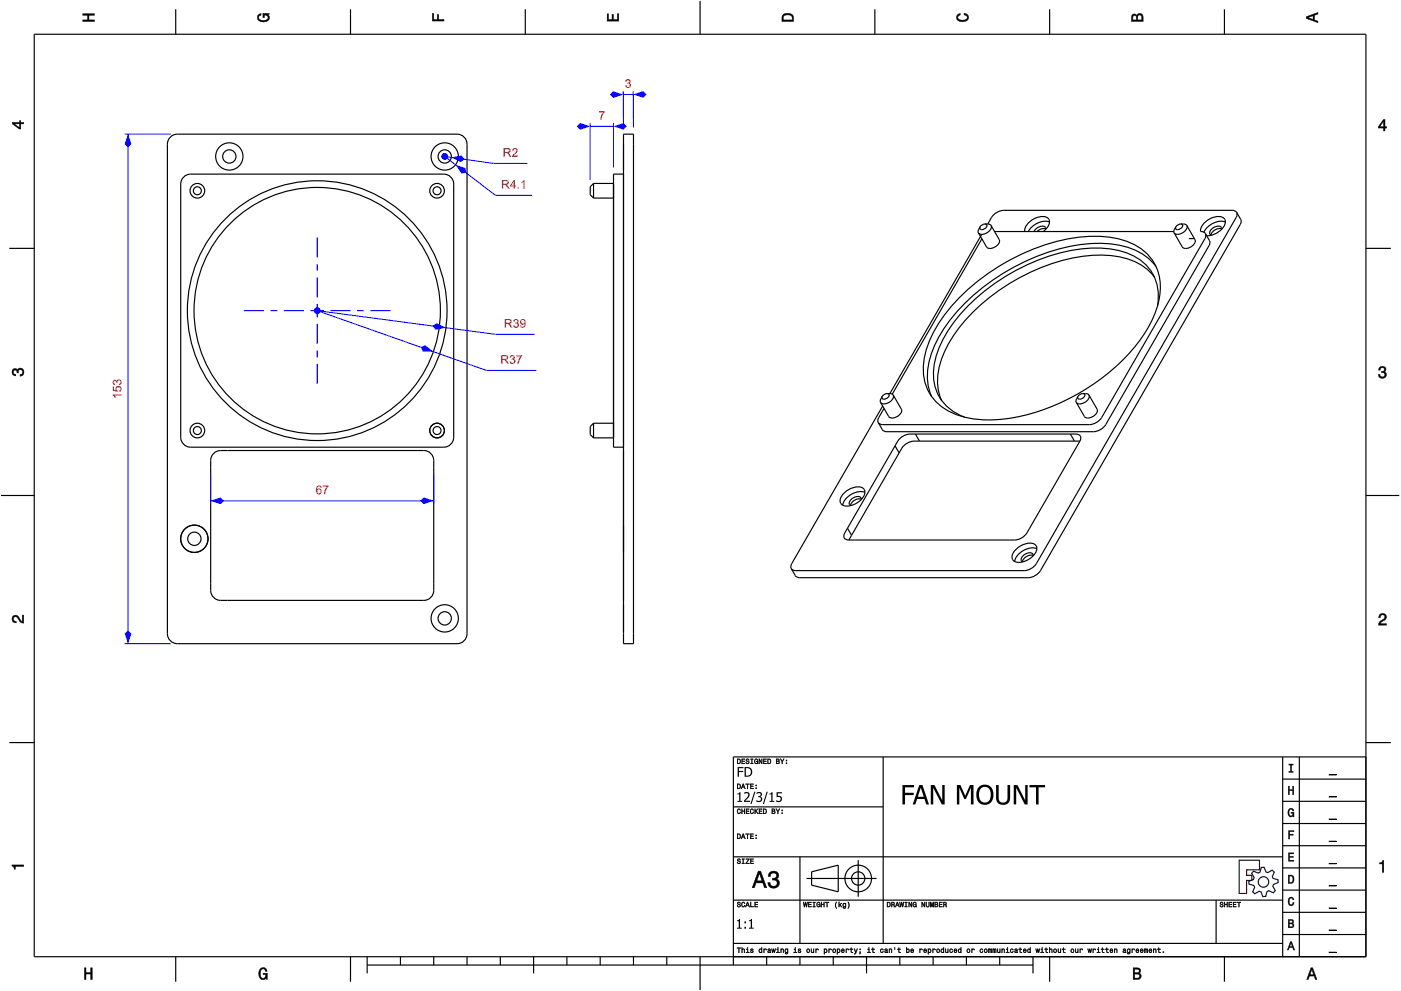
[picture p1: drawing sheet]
<svg xmlns="http://www.w3.org/2000/svg" width="420mm" height="297mm" viewBox="0 0 420 297" stroke-linecap="round" stroke-linejoin="round" font-family="sans-serif">
<g fill="none" stroke="#000" stroke-width=".35">
<path d="M10.3 10.3h399.3v276.5h-399.3zM52.7 2.8v7.5M105.1 2.8v7.5M157.5 2.8v7.5M210 .3v10M262.4 2.8v7.5M314.8 2.8v7.5M367.2 2.8v7.5M50.9 41.3a2.99 2.99 0 0 1 2.3-1.1h83.9a2.99 2.99 0 0 1 3 3v146.7a2.99 2.99 0 0 1-3 3h-83.9a2.99 2.99 0 0 1-3-3v-146.7l.1-.7zM54.9 53.3a2.99 2.99 0 0 1 2.3-1.1h75.9a2.99 2.99 0 0 1 3 3v75.8a2.99 2.99 0 0 1-3 3h-75.9a2.99 2.99 0 0 1-3-3v-75.8l.1-.7zM178 55v4.4M178 55l-1 1v2.4l1 1"/>
<path d="M178 55h6M184 55.2v-3h3v3M184 55.2v75.8M184 55.2v4.2h-6M187 40.2h3v152.7h-3zM187 43.2v7.8M2.8 74.4h7.5M293.4 69.8l1 .4M293.9 68l-.5 1v.8M294.4 70.2l-27.5 47.8M294.5 71.5l-26.9 46.6M295.4 67.1l.3 .1a1.03 1.03 0 0 1 .1 1.1 1.03 1.03 0 0 1-1 .5 .62 .62 0 0 1-1-.5l.1-.3"/>
<path d="M295.4 67.1l-1 .4-.5 .5M295.4 67.1h.8M296.2 67.1l1 .5M297.2 67.6l2.5 4.2a2.64 2.64 0 0 1-3.2 2.7l-.6-.5-2.5-4.2M297.2 67.6a2.62 2.62 0 0 1-2.8 2.6M298.2 69.4h53.8M307.3 69.4a5 5 0 0 1 4.5-4.4 2.07 2.07 0 0 1 2.9 1.7l-.7 1.6-1.2 1.1M313.6 68.7a1.07 1.07 0 0 0-.6-1 1.07 1.07 0 0 0-1.2 .2l-.9 .5-.8 1M313.7 68.6a2.66 2.66 0 0 0-2.7 .8M314.8 66.6a5.7 5.7 0 0 0-6.4 2.8M346.7 80a18.2 18.2 0 0 0-13.8-6.9 52.8 52.8 0 0 0-30.5 7.9 53.8 53.8 0 0 0-22.1 22.4 18.8 18.8 0 0 0-.9 15.4M352.6 68l-.5 1v.8"/>
<path d="M354.1 67.1l1.2 .1 .6 .4M354.1 67.1l.3 .1a1.03 1.03 0 0 1 .1 1.1 1.03 1.03 0 0 1-1 .5 .62 .62 0 0 1-1-.5l.1-.3M354.1 67.1l-1 .4-.5 .5M355.9 67.6l2.5 4.2a2.64 2.64 0 0 1-3.2 2.7l-.6-.5-2.5-4.2M355.9 67.6a2.64 2.64 0 0 1-3.1 2.6l-.7-.4M356.5 71.5h1.5M360.1 69.4a5.2 5.2 0 0 1 5.1-4.5 1.79 1.79 0 0 1 2.1 .7 1.79 1.79 0 0 1-.2 2.2 6.3 6.3 0 0 1-5.2 2.9M360.1 69.4l.9 .2 .5 .4M361.5 70l1.3 2.5-.2 1.1-31 53.7-1.3 1.3-1.2 .6-1.2 .2h-61.9l-1.2-.4-1.4-2.3M361.5 70l.1 .7-.2 .8-31 53.7-1.3 1.3-1.2 .6-1.2 .2h-61.9l-.9-.2-.5-.4M366.4 68.7v-.4a2.06 2.06 0 0 0-3.3 .7 .88 .88 0 0 0 .2 1.5M366.4 68.6a2.71 2.71 0 0 0-3.2 1.9"/>
<path d="M367.5 66.6a5.7 5.7 0 0 0-6.5 3M370.9 63.7l-.5-.5-.9-.2h-68.5l-1.2 .3-1.1 .5a6.8 6.8 0 0 0-2.5 3.3M370.9 63.7l.1 .7-.3 .8-59.9 103.7-.8 1-1.7 .9-1.2 .2h-68.4l-.9-.1-.5-.5M370.9 63.7l1.3 2.4-.2 1.2-60 103.7-.7 1-1.7 .9-1.2 .3h-68.5l-1.2-.4-1.4-2.4M409.6 74.4h7.5M288.5 88.4a62.9 62.9 0 0 1 36.6-17.5 24.9 24.9 0 0 1 18 4.3 14.5 14.5 0 0 1 4.3 15.3 40.4 40.4 0 0 1-13.2 19.8 62.1 62.1 0 0 1-35.8 15.5 23.2 23.2 0 0 1-17.3-5 14.5 14.5 0 0 1-3.7-14.3 38.2 38.2 0 0 1 11.1-18.1zM346.2 83.1a18.6 18.6 0 0 0-15.1-6.6 55.2 55.2 0 0 0-33.4 11.9 42.6 42.6 0 0 0-15.7 20.4 16.1 16.1 0 0 0 .3 11.2M347.2 91.6a13.7 13.7 0 0 0-10.7-16.2 41.3 41.3 0 0 0-26.2 3 56.5 56.5 0 0 0-26.8 22.1 21 21 0 0 0-3.1 15.5 13.7 13.7 0 0 0 8.9 9M264.6 118.8l-.6 1 .1 .8M266.1 118a.73 .73 0 0 1 .6 .8 .73 .73 0 0 1-.8 .6l-1.2 .2-.2-.5 .1-.3M266.1 118l-1 .3-.5 .5M266.1 118h.8"/>
<path d="M266.9 118l1 .4M267.9 118.4l2.4 4.3a2.64 2.64 0 0 1-3.1 2.6l-.7-.5-2.4-4.2M267.9 118.4a2.64 2.64 0 0 1-3.2 2.6l-.6-.4M323.3 118.8l-.6 1 .1 .8M324.8 118h1.1l.7 .4M324.8 118a.73 .73 0 0 1 .5 .8 .73 .73 0 0 1-.7 .6l-1.2 .2-.2-.5 .1-.3M324.8 118l-1 .3-.5 .5M326.6 118.4l2.4 4.3a2.64 2.64 0 0 1-3.1 2.6l-.7-.5-2.4-4.2M326.6 118.4a2.64 2.64 0 0 1-3.2 2.6l-.6-.4M63.8 136.2a2.99 2.99 0 0 1 2.4-1.2h60.9a2.99 2.99 0 0 1 3 3v39a2.99 2.99 0 0 1-3 3h-60.9a2.99 2.99 0 0 1-3-3v-39l.1-.7zM178 126.9h6v4.1M178 126.9v4.3"/>
<path d="M178 126.9l-1 1v2.3l1 1M178 131.2h6M184 131v3h3v-3M187 135v3M264.7 121.7l-27.3 47.2-.2 .8 .1 .7M265.1 122.4l-1.8 3.2 .1 1.1M268.4 133.6l-15.1 26.1a1.29 1.29 0 0 0-.1 1.5 1.29 1.29 0 0 0 1.4 .7M268.4 133.6l1.2 2.1M274.5 130.1l1.3 2.1M321 130.1l1.2 2.1M323.9 132.2l-15.9 27.5-.8 1-1.1 .7-1.8 .5h-49.7M323.9 132.2a1.29 1.29 0 0 0 .1-1.5 1.29 1.29 0 0 0-1.4-.6h-49.7a5.1 5.1 0 0 0-4.5 3.5"/>
<path d="M323.9 132.2h-49.8l-1.8 .5-1.1 .7-.7 .9-15.9 27.6M.3 148.5h10M187 157.4v8.2M253.2 147.7a5.1 5.1 0 0 1 5.7-1.3 2.1 2.1 0 0 1-.3 3 5.6 5.6 0 0 1-5.9 2 1.91 1.91 0 0 1 0-3.1zM254.2 158.3l1.2 2.2M258.3 149.7v-.3a2.06 2.06 0 0 0-3.3 .6 .88 .88 0 0 0 .2 1.5M258.3 149.6a2.71 2.71 0 0 0-3.2 1.9M259.4 147.6a5.5 5.5 0 0 0-6.7 3.8M409.6 148.5h10M187 177v3M304.8 164.6a5.1 5.1 0 0 1 5.7-1.3 2.1 2.1 0 0 1-.3 2.9 5.6 5.6 0 0 1-6 2.1 1.91 1.91 0 0 1 .1-3.2zM309.9 166.6l-.1-.4a2.06 2.06 0 0 0-3.2 .7 .88 .88 0 0 0 .1 1.5"/>
<path d="M309.9 166.5a2.71 2.71 0 0 0-3.3 1.9M311 164.5a5.5 5.5 0 0 0-6.7 3.8M187 181.3v8.1M2.8 222.6h7.5M264.9 226.9v55.9M384.7 233.5h24.9M384.7 226.9v59.9M389.7 226.9v59.9M409.6 222.6h7.5M409.6 226.9h-189.7v62.4M219.9 256.8h164.8M219.9 241.8h45"/>
<path d="M239.9 256.8v26M257.4 257.8v11M384.7 253.5h24.9M384.7 246.8h24.9M384.7 240.2h24.9M219.9 269.8h164.8M241.9 263.3h21M243.4 261.3l8-2v8l-8-2zM364.7 269.8v13M384.7 273.5h24.9M384.7 266.8h24.9M384.7 260.1h24.9"/>
<path d="M52.7 286.8v7.5M105.1 286.8v7.5M110.1 289.3h199.7M110.1 286.8v5M120.1 286.8v2.5M130.1 286.8v2.5M140.1 286.8v2.5M150 286.8v2.5M160 286.8v5M170 286.8v2.5M180 286.8v2.5M190 286.8v2.5"/>
<path d="M200 286.8v2.5M210 286.8v10M219.9 282.8h164.8M229.9 286.8v2.5M239.9 286.8v2.5M249.9 286.8v2.5M259.9 286.8v5M269.9 286.8v2.5M279.8 286.8v2.5M289.8 286.8v2.5M299.8 286.8v2.5M309.8 286.8v5"/>
<path d="M314.8 286.8v7.5M367.2 286.8v7.5M384.7 280.1h24.9"/>
<circle cx="59.2" cy="57.2" r="2.2"/>
<circle cx="59.2" cy="57.2" r="1.2"/>
<circle cx="68.8" cy="46.9" r="4.1"/>
<circle cx="68.8" cy="46.9" r="2"/>
<circle cx="131.1" cy="57.2" r="2.2"/>
<circle cx="131.1" cy="57.2" r="1.2"/>
<circle cx="133.4" cy="46.9" r="4.1"/>
<circle cx="133.4" cy="46.9" r="2"/>
<circle cx="95.1" cy="93.1" r="36.9"/>
<circle cx="95.1" cy="93.1" r="38.9"/>
<circle cx="59.2" cy="129.1" r="2.2"/>
<circle cx="59.2" cy="129.1" r="1.2"/>
<circle cx="131.1" cy="129.1" r="2.2"/>
<circle cx="131.1" cy="129.1" r="1.2"/>
<circle cx="58.3" cy="161.5" r="2"/>
<circle cx="58.3" cy="161.5" r="4.1"/>
<circle cx="133.4" cy="185.3" r="4.1"/>
<circle cx="133.4" cy="185.3" r="2"/>
<circle cx="257.4" cy="263.3" r="4"/>
<circle cx="257.4" cy="263.3" r="2"/>
</g>
<g fill="#000">
<path d="M24.8 4.1h3.5v.5h-1.6v1.4h1.6v.4h-3.5v-.4h1.5v-1.4h-1.5z" fill-rule="evenodd"/>
<path d="M77.5 4.4l.8-.3v.5h-.3a.68 .68 0 0 0-.5 .6 .68 .68 0 0 0 .4 .7 1.68 1.68 0 0 0 2.5-.6 .92 .92 0 0 0-1.1-.8v.8h-.5v-1.3h1.9v.3l-.4 .1 .4 .4a1.19 1.19 0 0 1-.9 1.7 1.9 1.9 0 0 1-2.7-1.3z" fill-rule="evenodd"/>
<path d="M129.7 4h.4v1.8h1v-1.4h.4v1.4h1.7v.5h-3.5z" fill-rule="evenodd"/>
<path d="M182.1 4.2h.4v1.7h1v-1.6h.5v1.6h1.2v-1.8h.4v2.2h-3.5z" fill-rule="evenodd"/>
<path d="M234.9 4.3a2.18 2.18 0 0 0-.4 2.1h3.5v-1.1a1.91 1.91 0 0 0-3.1-1zM235.2 4.7l.4-.2a1.44 1.44 0 0 1 2 .8v.7h-2.7l.1-1.1z" fill-rule="evenodd"/>
<path d="M287.1 4.4l.9-.4v.5l-.3 .1a.66 .66 0 0 0-.5 .6 .66 .66 0 0 0 .4 .6l.5 .2a1.58 1.58 0 0 0 2-.8 .9 .9 0 0 0-1-.7v-.5a1.24 1.24 0 0 1 1.4 1 1.24 1.24 0 0 1-1.1 1.4 1.92 1.92 0 0 1-2.6-1.2z" fill-rule="evenodd"/>
<path d="M339.6 4.4l-.3 2h3.5v-1.3a.98 .98 0 0 0-.7-1.1 .98 .98 0 0 0-1.2 .6 .83 .83 0 0 0-1.3-.2zM339.9 4.8l.4-.2 .4 .2 .1 1.2h-1.1zM341.3 4.7l.5-.2a.57 .57 0 0 1 .6 .7v.8h-1.2z" fill-rule="evenodd"/>
<path d="M391.7 5v.5l3.5 1.3v-.5l-1-.3v-1.4l1-.4v-.5zM392.2 5.3l1.6-.6v1.1z" fill-rule="evenodd"/>
<path d="M3.7 36.7v.4l2.1 1.6h.4v-1.6h.9v-.4h-.9v-.5h-.4v.5zM4.3 37.1h1.5v1.2z" fill-rule="evenodd"/>
<path d="M414.9 35.8l-1.5 2.1v.5h1.5v.8h.5v-.8h.5v-.4h-.5v-2.2zM414.9 36.4v1.6h-1.1z" fill-rule="evenodd"/>
<path d="M3.8 110.7a.85 .85 0 0 1 1.4 .2 1.11 1.11 0 0 1 1.6-.4 1.11 1.11 0 0 1 .3 1.6l-.6 .6-.5 .1v-.5a.72 .72 0 0 0 .9-.7 .72 .72 0 0 0-.8-.7 .72 .72 0 0 0-.6 .9h-.4a.62 .62 0 0 0-.4-.8 .62 .62 0 0 0-.8 .4 .62 .62 0 0 0 .5 .8h.3v.5a1.17 1.17 0 0 1-1.1-.7 1.17 1.17 0 0 1 .2-1.3z" fill-rule="evenodd"/>
<path d="M413.7 110.1a1.01 1.01 0 0 1 1.6-.2 1.01 1.01 0 0 1-.1 1.5 1.11 1.11 0 0 1 .4 1.6 1.11 1.11 0 0 1-1.6 .3l-.6-.6v-.5h.4a.72 .72 0 0 0 .7 .9 .72 .72 0 0 0 .7-.8 .72 .72 0 0 0-.9-.6v-.4a.62 .62 0 0 0 .8-.4 .62 .62 0 0 0-.4-.8 .62 .62 0 0 0-.8 .5v.4h-.5z" fill-rule="evenodd"/>
<path d="M3.9 184.7a1.22 1.22 0 0 1 2 .7l.8 .9v-1.9h.4v2.4a2.76 2.76 0 0 1-2.1-1.8 .69 .69 0 0 0-1 .5 .69 .69 0 0 0 .9 .7l-.1 .5a1.19 1.19 0 0 1-1.1-.7 1.19 1.19 0 0 1 .2-1.3z" fill-rule="evenodd"/>
<path d="M413.8 184.2a1.17 1.17 0 0 1 1.9 .3 1.17 1.17 0 0 1-1 1.7l-.8 .7h1.9v.5h-2.4a2.75 2.75 0 0 1 1.8-2.1 .69 .69 0 0 0-.5-1 .69 .69 0 0 0-.8 .8h-.4z" fill-rule="evenodd"/>
<path d="M221.1 227.5v1.5h.5a.77 .77 0 0 0 .6-.8 .77 .77 0 0 0-.6-.7zM221.3 227.6a.57 .57 0 0 1 .6 .6 .57 .57 0 0 1-.6 .6zM222.4 227.5v1.5h1v-.2h-.8v-.5h.7v-.2h-.7v-.5h.8v-.1zM223.8 227.5a.6 .6 0 0 0 .1 .7 .6 .6 0 0 0 .6 .2 .33 .33 0 0 1-.3 .4 .33 .33 0 0 1-.4-.3h-.2a.54 .54 0 0 0 .6 .5 .54 .54 0 0 0 .5-.6 .54 .54 0 0 0-.7-.4 .28 .28 0 0 1 .1-.4 .28 .28 0 0 1 .4 .3h.2l-.1-.2-.2-.3zM225.1 227.5v.1h.3v1.2h-.3v.2h.8v-.2h-.3v-1.2h.3v-.1zM226.4 227.6a.72 .72 0 0 0-.2 1 .72 .72 0 0 0 .9 .3l.2 .1v-.9h-.5v.2h.3l-.2 .5a.52 .52 0 0 1-.6-.6 .52 .52 0 0 1 .7-.4l.3 .1-.3-.5zM227.6 227.5v1.5h.2v-1.3l.5 1.3h.3v-1.5h-.2v1.2l-.6-1.2zM228.9 227.5v1.5h1v-.2h-.8v-.5h.7v-.2h-.7v-.5h.8v-.1zM230.2 227.5v1.5h.5a.77 .77 0 0 0 .6-.8 .77 .77 0 0 0-.6-.7zM230.4 227.6a.57 .57 0 0 1 .6 .6 .57 .57 0 0 1-.6 .6zM232.8 227.5v1.5h.5a.42 .42 0 0 0 .5-.4 .42 .42 0 0 0-.3-.5l.2-.2-.1-.3zM233 227.6h.3a.23 .23 0 0 1 .3 .3 .23 .23 0 0 1-.3 .2h-.3zM233 228.3h.3a.26 .26 0 0 1 .3 .2 .26 .26 0 0 1-.3 .3h-.3zM234 227.5l.5 .9v.6h.2v-.7l.5-.8h-.2l-.4 .7-.4-.7zM235.7 228.6v.4h.3v-.4zM235.7 227.8v.3h.3v-.3z" fill-rule="evenodd"/>
<path d="M221.1 234.9v1.5h.5a.77 .77 0 0 0 .6-.7 .77 .77 0 0 0-.6-.8zM221.3 235.1a.57 .57 0 0 1 .6 .6 .57 .57 0 0 1-.6 .6zM222.8 234.9l-.6 1.5h.2l.2-.4h.6l.1 .4h.2l-.5-1.5zM222.9 235.2l.2 .6h-.4zM223.6 234.9v.2h.5v1.3h.2v-1.3h.4v-.2zM225 234.9v1.5h1v-.1h-.8v-.5h.7v-.2h-.7v-.5h.8v-.2zM226.6 236.1v.3h.3v-.3zM226.6 235.3v.3h.3v-.3z" fill-rule="evenodd"/>
<path d="M386.3 235.7h.4v1h1v-1h.3v2.5h-.3v-1.2h-1v1.2h-.4z" fill-rule="evenodd"/>
<path d="M386.5 229h1.3v.3h-.5v1.9h.5v.3h-1.3v-.3h.5v-1.9h-.5z" fill-rule="evenodd"/>
<path d="M3.6 259.2h3.5v.5h-2.5v.8h-.3a.77 .77 0 0 0-.7-.9z" fill-rule="evenodd"/>
<path d="M221.2 257.5a.6 .6 0 0 0 .1 .7 .6 .6 0 0 0 .6 .2 .33 .33 0 0 1-.3 .4 .33 .33 0 0 1-.4-.4h-.2a.54 .54 0 0 0 .6 .6 .54 .54 0 0 0 .5-.7 .54 .54 0 0 0-.7-.3 .28 .28 0 0 1 .2-.5 .28 .28 0 0 1 .3 .3h.2l-.1-.2-.2-.2zM222.5 257.4v.2h.3v1.1h-.3v.2h.8v-.2h-.3v-1.1h.3v-.2zM223.7 257.4v.2h.8l-.9 1.3h1.1v-.2h-.8l.8-1.3zM225 257.4v1.5h1v-.2h-.8v-.5h.7v-.2h-.7v-.4h.8v-.2z" fill-rule="evenodd"/>
<path d="M221.1 249.9v1.5h.5a.77 .77 0 0 0 .6-.7 .77 .77 0 0 0-.6-.8zM221.3 250.1a.57 .57 0 0 1 .6 .6 .57 .57 0 0 1-.6 .5zM222.8 249.9l-.6 1.5h.2l.2-.4h.6l.1 .4h.2l-.5-1.5zM222.9 250.1l.2 .7h-.4zM223.6 249.9v.2h.5v1.3h.2v-1.3h.4v-.2zM225 249.9v1.5h1v-.2h-.8v-.5h.7v-.2h-.7v-.4h.8v-.2zM226.6 251.1v.3h.3v-.3zM226.6 250.3v.3h.3v-.3z" fill-rule="evenodd"/>
<path d="M221.2 242.6a.72 .72 0 0 0-.2 1 .72 .72 0 0 0 1 .2l.1-.4-.4 .4a.56 .56 0 0 1-.4-.6 .56 .56 0 0 1 .5-.6l.3 .3-.3-.5zM222.4 242.4v1.5h.2v-.7h.6v.7h.2v-1.5h-.2v.6h-.6v-.6zM223.7 242.4v1.5h1v-.2h-.8v-.5h.7v-.1h-.7v-.5h.8v-.2zM225.1 242.6a.72 .72 0 0 0-.2 1 .72 .72 0 0 0 1 .2l.1-.4-.4 .4a.56 .56 0 0 1-.4-.6 .56 .56 0 0 1 .5-.6l.3 .3-.3-.5zM226.3 242.4v1.5h.2l.2-.7 .5 .7h.2l-.6-.8 .6-.7h-.2l-.7 .7v-.7zM227.6 242.4v1.5h1v-.2h-.8v-.5h.7v-.1h-.7v-.5h.8v-.2zM228.9 242.4v1.5h.5a.77 .77 0 0 0 .6-.7 .77 .77 0 0 0-.6-.8zM229.1 242.6a.57 .57 0 0 1 .6 .6 .57 .57 0 0 1-.6 .5zM231.5 242.4v1.5h.5a.42 .42 0 0 0 .5-.3 .42 .42 0 0 0-.3-.5l.2-.2-.1-.4zM231.7 242.6h.3a.23 .23 0 0 1 .3 .2 .23 .23 0 0 1-.3 .3h-.3zM231.7 243.2h.3a.26 .26 0 0 1 .3 .3 .26 .26 0 0 1-.3 .2h-.3zM232.7 242.4l.5 .9v.6h.2v-.6l.5-.9h-.2l-.4 .7-.4-.7zM234.4 243.6v.3h.3v-.3zM234.4 242.8v.3h.3v-.3z" fill-rule="evenodd"/>
<path d="M386.4 255.6h1.6v.3h-1.3v.8h1.2v.3h-1.2v.8h1.3v.3h-1.6z" fill-rule="evenodd"/>
<path d="M386.4 249h1.7v.3h-1.3v.7h1v.3h-1v1.2h-.4z" fill-rule="evenodd"/>
<path d="M386.5 242.6a.85 .85 0 0 1 .9-.3 .85 .85 0 0 1 .6 .8h-.3l-.3-.5a1.04 1.04 0 0 0-.9 .9 1.04 1.04 0 0 0 .7 1.1l.4-.2 .1-.6h-.5v-.3h.9v1.3l-.3-.3-.4 .4a1.2 1.2 0 0 1-1.1-1.9z" fill-rule="evenodd"/>
<path d="M221.2 270.5a.6 .6 0 0 0 .1 .6 .6 .6 0 0 0 .6 .3 .33 .33 0 0 1-.3 .4 .33 .33 0 0 1-.4-.4h-.2a.54 .54 0 0 0 .6 .6 .54 .54 0 0 0 .5-.7 .54 .54 0 0 0-.7-.4 .28 .28 0 0 1 .2-.4 .28 .28 0 0 1 .3 .3h.2l-.1-.2-.2-.2zM222.5 270.5a.72 .72 0 0 0-.2 1 .72 .72 0 0 0 1 .3l.1-.5-.4 .4a.56 .56 0 0 1-.4-.6 .56 .56 0 0 1 .5-.5l.3 .2-.3-.4zM224.1 270.4l-.6 1.5h.2l.2-.5h.6l.1 .5h.2l-.5-1.5zM224.2 270.6l.2 .7h-.4zM225 270.4v1.5h1v-.2h-.8v-1.3zM226.3 270.4v1.5h1v-.2h-.8v-.5h.7v-.2h-.7v-.4h.8v-.2z" fill-rule="evenodd"/>
<path d="M227.4 261.1l-1.8 5h.6l.6-1.5h1.9l.6 1.5h.6l-1.8-5zM227.8 261.8l.7 2.2h-1.5zM230.8 261.5l-.4 1.2h.6a.88 .88 0 0 1 .5-1.1 .88 .88 0 0 1 1.1 .4 .88 .88 0 0 1-.3 1.2h-.7v.6a1.03 1.03 0 0 1 1.4 .6 1.03 1.03 0 0 1-.7 1.3 1.03 1.03 0 0 1-1.3-.7l-.1-.5h-.6a1.68 1.68 0 0 0 2.1 1.7 1.68 1.68 0 0 0 .9-2.6l-.4-.2a1.29 1.29 0 0 0 .6-1.6 1.29 1.29 0 0 0-1.5-.7z" fill-rule="evenodd"/>
<path d="M240.9 270.4l.2 1.5h.2l.2-1.3 .3 1.3h.2l.2-1.5h-.2l-.1 1.3-.3-1.3h-.1l-.3 1.3-.1-1.3zM242.4 270.4v1.5h.9v-.2h-.7v-.5h.7v-.2h-.7v-.4h.7v-.2zM243.8 270.4v.2h.3v1.1h-.3v.2h.7v-.2h-.3v-1.1h.3v-.2zM245 270.5a.72 .72 0 0 0-.2 1 .72 .72 0 0 0 1 .3l.2 .1v-.8h-.6v.2h.4l-.2 .4a.52 .52 0 0 1-.6-.6 .52 .52 0 0 1 .7-.4l.3 .1-.3-.4zM246.2 270.4v1.5h.2v-.7h.6v.7h.2v-1.5h-.2v.6h-.6v-.6zM247.5 270.4v.2h.4v1.3h.2v-1.3h.5v-.2zM250.8 270.3a1.35 1.35 0 0 0 .1 2 1.84 1.84 0 0 1 0-2zM251.5 270.3v1.6h.2l.2-.6 .4 .6h.2l-.5-.8 .5-.4-.8 .5v-.9zM252.9 270.8a.55 .55 0 0 0-.2 .8 .55 .55 0 0 0 .8 .1 .4 .4 0 0 1-.2 .4 .4 .4 0 0 1-.5-.1 .47 .47 0 0 0 .5 .3 .47 .47 0 0 0 .4-.5v-1.1l-.2 .2-.3-.2zM253 271l.1-.1a.39 .39 0 0 1 .4 .4 .39 .39 0 0 1-.5 .3zM254.3 270.3a1.85 1.85 0 0 1 0 2 1.22 1.22 0 0 0 0-2z" fill-rule="evenodd"/>
<path d="M266 270.4v1.5h.5a.77 .77 0 0 0 .6-.8 .77 .77 0 0 0-.6-.7zM266.2 270.6a.57 .57 0 0 1 .7 .5 .57 .57 0 0 1-.7 .6zM267.3 270.4v1.5h.2v-.7a.45 .45 0 0 1 .5 .2 .45 .45 0 0 1 .1 .5l.2-.1-.2-.7a.41 .41 0 0 0 .2-.4 .41 .41 0 0 0-.5-.3zM267.5 270.6h.3a.25 .25 0 0 1 .3 .2 .25 .25 0 0 1-.3 .3h-.3zM269 270.4l-.5 1.5h.2l.1-.5h.6l.2 .5h.2l-.6-1.5zM269.1 270.6l.2 .7h-.4zM269.7 270.4l.3 1.5h.2l.2-1.3 .2 1.3h.2l.3-1.5h-.2l-.2 1.3-.2-1.3h-.2l-.2 1.3-.2-1.3zM271.3 270.4v.2h.3v1.1h-.3v.2h.8v-.2h-.3v-1.1h.3v-.2zM272.5 270.4v1.5h.2v-1.3l.6 1.3h.2v-1.5h-.2v1.2l-.5-1.2zM273.9 270.5a.72 .72 0 0 0-.2 1 .72 .72 0 0 0 .9 .3l.2 .1v-.8h-.5v.2h.3l-.2 .4a.52 .52 0 0 1-.5-.6 .52 .52 0 0 1 .7-.4l.2 .1-.3-.4zM276.4 270.4v1.5h.2v-1.3l.6 1.3h.2v-1.5h-.2v1.2l-.6-1.2zM277.7 270.4v.9a.52 .52 0 0 0 .5 .6 .52 .52 0 0 0 .5-.6v-.9h-.2v.9a.33 .33 0 0 1-.3 .4 .33 .33 0 0 1-.3-.4v-.9zM279 270.4v1.5h.1v-1.4l.3 1.4h.2l.3-1.4v1.4h.1v-1.5h-.2l-.3 1.3-.3-1.3zM280.3 270.4v1.5h.6a.42 .42 0 0 0 .4-.3 .42 .42 0 0 0-.2-.5l.2-.2-.1-.4zM280.5 270.6h.3a.23 .23 0 0 1 .3 .2 .23 .23 0 0 1-.3 .2h-.3zM280.5 271.2h.3a.26 .26 0 0 1 .3 .2 .26 .26 0 0 1-.3 .3h-.3zM281.6 270.4v1.5h1v-.2h-.8v-.5h.7v-.2h-.7v-.4h.8v-.2zM282.9 270.4v1.5h.2v-.7a.45 .45 0 0 1 .5 .2 .45 .45 0 0 1 .1 .5l.2-.1-.2-.7a.41 .41 0 0 0 .2-.4 .41 .41 0 0 0-.5-.3zM283.1 270.6h.3a.25 .25 0 0 1 .3 .2 .25 .25 0 0 1-.3 .3h-.3z" fill-rule="evenodd"/>
<path d="M366 270.5a.6 .6 0 0 0 0 .6 .6 .6 0 0 0 .7 .3 .33 .33 0 0 1-.3 .4 .33 .33 0 0 1-.4-.4h-.2a.54 .54 0 0 0 .6 .6 .54 .54 0 0 0 .5-.7 .54 .54 0 0 0-.8-.4 .28 .28 0 0 1 .2-.4 .28 .28 0 0 1 .4 .3h.2l-.1-.2-.2-.2zM367.2 270.4v1.5h.2v-.7h.6v.7h.2v-1.5h-.2v.6h-.6v-.6zM368.5 270.4v1.5h.9v-.2h-.7v-.5h.7v-.2h-.7v-.4h.7v-.2zM369.8 270.4v1.5h.9v-.2h-.7v-.5h.7v-.2h-.7v-.4h.7v-.2zM371 270.4v.2h.5v1.3h.2v-1.3h.4v-.2z" fill-rule="evenodd"/>
<path d="M386.3 262.3v2.5h.9a1.28 1.28 0 0 0 1-1.3 1.28 1.28 0 0 0-1-1.2zM386.7 262.6a.96 .96 0 0 1 1.1 .9 .96 .96 0 0 1-1.1 1z" fill-rule="evenodd"/>
<path d="M386.3 275.6v2.5h1a.7 .7 0 0 0 .8-.5 .7 .7 0 0 0-.5-.9l.4-.5a.62 .62 0 0 0-.8-.6zM386.7 275.9h.5a.38 .38 0 0 1 .4 .4 .38 .38 0 0 1-.4 .3h-.5zM386.7 276.9h.5a.43 .43 0 0 1 .5 .4 .43 .43 0 0 1-.5 .5h-.5z" fill-rule="evenodd"/>
<path d="M386.5 269.2a.85 .85 0 0 1 1-.3 .85 .85 0 0 1 .6 .8h-.4l-.3-.5a1.05 1.05 0 0 0-.8 .9 1.05 1.05 0 0 0 .6 1.1l.4-.2 .2-.5h.3a.89 .89 0 0 1-.8 1 .89 .89 0 0 1-1-.7z" fill-rule="evenodd"/>
<path d="M413.7 258.6a.77 .77 0 0 0 1-.7h.3v3.5h-.5v-2.4h-.8z" fill-rule="evenodd"/>
<path d="M25.3 290.1h.5v1.4h1.4v-1.4h.5v3.5h-.5v-1.7h-1.4v1.7h-.5z" fill-rule="evenodd"/>
<path d="M78 290.5a1.19 1.19 0 0 1 1.3-.5 1.19 1.19 0 0 1 .8 1.1h-.5l-.1-.3a.68 .68 0 0 0-.6-.4 .68 .68 0 0 0-.6 .4 1.68 1.68 0 0 0 .6 2.5 .92 .92 0 0 0 .8-1.2h-.8v-.4h1.3v1.9h-.3l-.1-.5-.4 .4a1.19 1.19 0 0 1-1.7-.9v-1.5z" fill-rule="evenodd"/>
<path d="M221 284.1v.1h.5v1.4h.2v-1.4h.4v-.1zM222.4 284v1.6h.2v-.9l.3-.2 .2 .2v.9h.2v-.8a.38 .38 0 0 0-.2-.4 .38 .38 0 0 0-.5 .2v-.6zM223.8 284.4l.3 .2v.8l-.4 .2h1l-.4-.2v-1zM224.1 284l.2 .2zM225.2 284.5l-.1 .4 .6 .2a.26 .26 0 0 1-.2 .4 .26 .26 0 0 1-.3-.3h-.2a.42 .42 0 0 0 .6 .4 .42 .42 0 0 0 .1-.7l-.5-.2 .3-.2 .4 .2-.1-.2zM227.7 284.5a.54 .54 0 0 0-.2 .8 .54 .54 0 0 0 .8 .1l.2 .2v-1.6h-.2v.6l-.3-.2zM227.8 284.6h.1a.39 .39 0 0 1 .4 .4 .39 .39 0 0 1-.5 .3zM229 284.4v1.2h.2l.1-1 .6 .2a.38 .38 0 0 0-.3-.4 .38 .38 0 0 0-.4 .2zM230.4 284.5l-.2 .2 .6-.2 .1 .3a.42 .42 0 0 0-.7 .2 .42 .42 0 0 0 .3 .6l.7-.2-.2-1zM230.4 285.2a.25 .25 0 0 1 .5 0 .25 .25 0 0 1-.5 0zM231.3 284.4l.3 1.2h.2l.2-1 .1 1h.2l.3-1.2h-.2l-.2 1-.1-1h-.2l-.2 1-.2-1zM232.9 284.4l.3 .2v.8l-.4 .2h1l-.4-.2v-1zM233.2 284l.2 .2zM234.1 284.4v1.2h.2v-.9l.3-.2 .2 .2v.9h.2v-.8a.38 .38 0 0 0-.2-.4 .38 .38 0 0 0-.5 .2zM235.5 284.5a.55 .55 0 0 0-.2 .8 .55 .55 0 0 0 .8 .1 .4 .4 0 0 1-.2 .4 .4 .4 0 0 1-.5-.1 .47 .47 0 0 0 .5 .3 .47 .47 0 0 0 .4-.5v-1.1l-.2 .2-.3-.2zM235.6 284.6h.1a.39 .39 0 0 1 .4 .4 .39 .39 0 0 1-.5 .3zM238.1 284.4l.3 .2v.8l-.4 .2h1l-.4-.2v-1zM238.4 284l.2 .2zM239.4 284.5v.4l.6 .2a.26 .26 0 0 1-.2 .4 .26 .26 0 0 1-.3-.3h-.2a.42 .42 0 0 0 .6 .4 .42 .42 0 0 0 .1-.7l-.5-.2 .3-.2 .4 .2-.1-.2zM241.9 285a.57 .57 0 0 0 1.1 0 .57 .57 0 0 0-1.1 0zM242.1 284.6h.1a.39 .39 0 0 1 .5 .4 .39 .39 0 0 1-.6 .3zM243.2 284.4v.8a.38 .38 0 0 0 .3 .4 .38 .38 0 0 0 .4-.2l.2 .2v-1.2h-.2v.8l-.3 .2-.2-.1v-.9zM244.6 284.4v1.2h.2l.1-1 .6 .2a.38 .38 0 0 0-.3-.4 .38 .38 0 0 0-.4 .2zM247.1 284.4v1.6h.2l.1-.5a.53 .53 0 0 0 .7-.5 .53 .53 0 0 0-.8-.4zM247.4 284.6h.1a.39 .39 0 0 1 .4 .4 .39 .39 0 0 1-.5 .3zM248.5 284.4v1.2h.2l.1-1 .6 .2a.38 .38 0 0 0-.3-.4 .38 .38 0 0 0-.4 .2zM249.7 285a.57 .57 0 0 0 1.1 0 .57 .57 0 0 0-1.1 0zM249.9 284.6h.1a.39 .39 0 0 1 .5 .4 .39 .39 0 0 1-.6 .3zM251 284.4v1.6h.2l.1-.5a.53 .53 0 0 0 .7-.5 .53 .53 0 0 0-.8-.4zM251.3 284.6h.1a.39 .39 0 0 1 .4 .4 .39 .39 0 0 1-.5 .3zM252.4 284.5a.57 .57 0 0 0-.1 .9 .57 .57 0 0 0 .9 0v-.2l-.5 .2-.2-.4h.7l-.1-.5-.3-.1zM252.6 284.6l.3-.1 .1 .4h-.5zM253.7 284.4v1.2h.2l.1-1 .6 .2a.38 .38 0 0 0-.3-.4 .38 .38 0 0 0-.4 .2zM255.2 284.1v.3l-.4 .2h.4v.9l.6 .1-.4-.5v-.5h.4v-.2h-.4v-.3zM256.1 284.4l.5 1.2-.4 .4h.3l.7-1.6h-.2l-.3 1-.4-1zM257.8 284.4v.3h.3v-.3zM257.8 285.2l.2 .4-.2 .4 .3-.4v-.4zM260.2 284.4l.3 .2v.8l-.4 .2h1l-.4-.2v-1zM260.5 284l.2 .2zM261.7 284.1v.3l-.4 .2h.4v.9l.6 .1-.4-.5v-.5h.4v-.2h-.4v-.3zM264.1 284.5a.57 .57 0 0 0-.1 .9 .57 .57 0 0 0 .9-.1l-.1-.2a.32 .32 0 0 1-.5 .1 .32 .32 0 0 1 0-.5 .32 .32 0 0 1 .4 .1h.2l-.2-.4zM265.4 284.5l-.1 .2 .5-.2 .1 .3a.42 .42 0 0 0-.6 .2 .42 .42 0 0 0 .3 .6l.7-.2-.2-1zM265.5 285.2a.25 .25 0 0 1 .5 0 .25 .25 0 0 1-.5 0zM266.6 284.4v1.2h.2v-.9l.3-.2 .2 .2v.9h.2v-.8a.38 .38 0 0 0-.3-.4 .38 .38 0 0 0-.4 .2zM268.3 284l.1 .6zM269.5 284.1v.3l-.4 .2h.4v.9l.6 .1-.5-.5v-.5h.5v-.2h-.5v-.3zM271.8 284v1.6l.2-.2a.49 .49 0 0 0 .8-.4 .49 .49 0 0 0-.8-.4v-.6zM272.1 284.6h.1a.39 .39 0 0 1 .4 .4 .39 .39 0 0 1-.5 .3zM273.2 284.5a.57 .57 0 0 0-.1 .9 .57 .57 0 0 0 .8 0l.1-.2-.6 .2-.1-.4h.7l-.1-.5-.4-.1zM273.3 284.6l.4-.1 .1 .4h-.5zM275.8 284.4v1.2h.2v-1l.7 .2a.38 .38 0 0 0-.3-.4 .38 .38 0 0 0-.5 .2zM277.1 284.5a.57 .57 0 0 0-.1 .9 .57 .57 0 0 0 .8 0l.1-.2-.6 .2-.1-.4h.7l-.1-.5-.4-.1zM277.2 284.6l.4-.1 .1 .4h-.5zM278.3 284.4v1.6h.2v-.5a.53 .53 0 0 0 .8-.5 .53 .53 0 0 0-.8-.4zM278.6 284.6a.39 .39 0 0 1 .5 .4 .39 .39 0 0 1-.5 .3zM279.7 284.4v1.2h.2v-1l.7 .2a.38 .38 0 0 0-.3-.4 .38 .38 0 0 0-.5 .2zM280.8 285a.6 .6 0 0 0 1.2 0 .6 .6 0 0 0-1.2 0zM281.1 284.6h.1a.39 .39 0 0 1 .4 .4 .39 .39 0 0 1-.5 .3zM282.2 284.5a.54 .54 0 0 0-.1 .8 .54 .54 0 0 0 .8 .1l.2 .2v-1.6h-.2v.6l-.3-.2zM282.4 284.6h.1a.39 .39 0 0 1 .4 .4 .39 .39 0 0 1-.5 .3zM283.5 284.4v.8a.38 .38 0 0 0 .3 .4 .38 .38 0 0 0 .4-.2l.2 .2v-1.2h-.2v.8l-.3 .2-.2-.1v-.9zM284.9 284.5a.57 .57 0 0 0-.1 .9 .57 .57 0 0 0 .9-.1l-.2-.2a.32 .32 0 0 1-.4 .1 .32 .32 0 0 1 0-.5 .32 .32 0 0 1 .4 .1h.2l-.3-.4zM286.2 284.5a.57 .57 0 0 0-.1 .9 .57 .57 0 0 0 .8 0l.1-.2-.6 .2-.1-.4h.7l-.1-.5-.4-.1zM286.3 284.6l.4-.1 .1 .4h-.5zM287.4 284.5a.54 .54 0 0 0-.1 .8 .54 .54 0 0 0 .8 .1l.2 .2v-1.6h-.2v.6l-.3-.2zM287.6 284.6h.1a.39 .39 0 0 1 .4 .4 .39 .39 0 0 1-.5 .3zM289.9 285a.6 .6 0 0 0 1.2 0 .6 .6 0 0 0-1.2 0zM290.2 284.6h.1a.39 .39 0 0 1 .4 .4 .39 .39 0 0 1-.5 .3zM291.4 284.4v1.2h.1l.1-1 .7 .2a.38 .38 0 0 0-.3-.4 .38 .38 0 0 0-.5 .2zM294 284.5a.57 .57 0 0 0-.1 .9 .57 .57 0 0 0 .9-.1l-.2-.2a.32 .32 0 0 1-.4 .1 .32 .32 0 0 1-.1-.5 .32 .32 0 0 1 .5 .1h.2l-.3-.4zM295.1 285a.6 .6 0 0 0 1.2 0 .6 .6 0 0 0-1.2 0zM295.4 284.6h.1a.39 .39 0 0 1 .4 .4 .39 .39 0 0 1-.5 .3zM296.4 284.4v1.2h.2l.1-1.1 .2 1.1h.1l.2-1.1 .1 1.1h.2l-.2-1.2zM297.7 284.4v1.2h.2l.1-1.1 .2 1.1h.1l.2-1.1 .1 1.1h.2l-.2-1.2zM299.1 284.4v.8a.38 .38 0 0 0 .2 .4 .38 .38 0 0 0 .5-.2l.2 .2v-1.2h-.2v.8l-.3 .2-.2-.1v-.9zM300.4 284.4v1.2h.2v-.9l.3-.2 .2 .2v.9h.2v-.8a.38 .38 0 0 0-.3-.4 .38 .38 0 0 0-.4 .2zM301.8 284.4l.3 .2v.8l-.4 .2h1l-.4-.2v-1zM302.1 284l.2 .2zM303.1 284.5a.57 .57 0 0 0-.1 .9 .57 .57 0 0 0 .9-.1l-.2-.2a.32 .32 0 0 1-.4 .1 .32 .32 0 0 1-.1-.5 .32 .32 0 0 1 .5 .1h.2l-.3-.4zM304.4 284.5l-.1 .2 .5-.2 .1 .3a.42 .42 0 0 0-.6 .2 .42 .42 0 0 0 .3 .6l.7-.2-.3-1zM304.4 285.2a.25 .25 0 0 1 .5 0 .25 .25 0 0 1-.5 0zM305.8 284.1v.3l-.3 .2h.3l.1 .9 .6 .1-.5-.5v-.5h.5v-.2h-.5v-.3zM307 284.5a.57 .57 0 0 0-.1 .9 .57 .57 0 0 0 .8 0l.1-.2-.6 .2-.2-.4h.8l-.1-.5-.4-.1zM307.1 284.6l.3-.1 .2 .4h-.6zM308.2 284.5a.54 .54 0 0 0-.1 .8 .54 .54 0 0 0 .8 .1l.2 .2v-1.6h-.2v.6l-.3-.2zM308.4 284.6h.1a.39 .39 0 0 1 .4 .4 .39 .39 0 0 1-.5 .3zM310.6 284.4l.3 1.2h.1l.2-1 .2 1h.2l.3-1.2h-.2l-.2 1-.2-1h-.2l-.1 1-.2-1zM312.2 284.4l.3 .2v.8l-.4 .2h.9l-.3-.2v-1zM312.5 284l.2 .2zM313.6 284.1v.3l-.3 .2h.3l.1 .9 .6 .1-.5-.5v-.5h.5v-.2h-.5v-.3zM314.7 284v1.6h.2v-.9l.3-.2 .2 .2v.9h.2v-.8a.38 .38 0 0 0-.3-.4 .38 .38 0 0 0-.4 .2v-.6zM315.9 285a.6 .6 0 0 0 1.2 0 .6 .6 0 0 0-1.2 0zM316.2 284.6h.1a.39 .39 0 0 1 .4 .4 .39 .39 0 0 1-.5 .3zM317.3 284.4v.8a.38 .38 0 0 0 .2 .4 .38 .38 0 0 0 .5-.2l.2 .2v-1.2h-.2v.8l-.3 .2-.2-.1v-.9zM318.8 284.1v.3l-.3 .2h.3l.1 .9 .5 .1-.4-.5v-.5h.4v-.2h-.4v-.3zM321.1 285a.6 .6 0 0 0 1.2 0 .6 .6 0 0 0-1.2 0zM321.4 284.6h.1a.39 .39 0 0 1 .4 .4 .39 .39 0 0 1-.5 .3zM322.5 284.4v.8a.38 .38 0 0 0 .2 .4 .38 .38 0 0 0 .5-.2l.2 .2v-1.2h-.2l-.1 .8-.2 .2-.2-.1v-.9zM323.8 284.4v1.2h.2l.1-1 .6 .2a.38 .38 0 0 0-.3-.4 .38 .38 0 0 0-.4 .2zM326.2 284.4l.3 1.2h.1l.2-1 .2 1h.2l.3-1.2h-.2l-.2 1-.2-1h-.2l-.2 1-.1-1zM327.7 284.4v1.2h.2l.1-1 .6 .2a.38 .38 0 0 0-.3-.4 .38 .38 0 0 0-.4 .2zM329.1 284.4l.3 .2v.8l-.4 .2h.9l-.4-.2v-1zM329.3 284l.2 .2zM330.5 284.1v.3l-.3 .2h.3l.1 .9 .5 .1-.4-.5v-.5h.4v-.2h-.4v-.3zM331.8 284.1v.3l-.3 .2h.3l.1 .9 .5 .1-.4-.5v-.5h.4v-.2h-.4v-.3zM333 284.5a.57 .57 0 0 0-.1 .9 .57 .57 0 0 0 .8 0l.1-.2-.6 .2-.2-.4h.8l-.1-.5-.4-.1zM333.1 284.6l.3-.1 .2 .4h-.6zM334.2 284.4v1.2h.1l.1-.9 .3-.2 .2 .2v.9h.2v-.8a.38 .38 0 0 0-.3-.4 .38 .38 0 0 0-.5 .2zM336.9 284.5l-.1 .2 .5-.2 .1 .3a.42 .42 0 0 0-.6 .2 .42 .42 0 0 0 .3 .6l.6-.2-.2-1zM336.9 285.2a.25 .25 0 0 1 .5 0 .25 .25 0 0 1-.5 0zM338.1 284.5a.55 .55 0 0 0-.1 .8 .55 .55 0 0 0 .8 .1 .4 .4 0 0 1-.3 .4 .4 .4 0 0 1-.5-.1 .47 .47 0 0 0 .6 .3 .47 .47 0 0 0 .4-.5v-1.1l-.2 .2-.4-.2zM338.3 284.6a.39 .39 0 0 1 .5 .4 .39 .39 0 0 1-.5 .3zM339.4 284.4v1.2h.2l.1-1 .6 .2a.38 .38 0 0 0-.3-.4 .38 .38 0 0 0-.4 .2zM340.8 284.5a.57 .57 0 0 0-.1 .9 .57 .57 0 0 0 .8 0l.1-.2-.6 .2-.2-.4h.8l-.1-.5-.4-.1zM340.9 284.6l.3-.1 .2 .4h-.6zM342.1 284.5a.57 .57 0 0 0-.1 .9 .57 .57 0 0 0 .8 0l.1-.2-.6 .2-.2-.4h.8l-.1-.5-.4-.1zM342.2 284.6l.3-.1 .2 .4h-.6zM343.2 284.4v1.2h.2l.1-1.1 .1 1.1h.2l.1-1.1 .2 1.1h.1l-.1-1.2zM344.7 284.5a.57 .57 0 0 0-.1 .9 .57 .57 0 0 0 .8 0l.1-.2-.6 .2-.2-.4h.8l-.2-.5-.3-.1zM344.8 284.6l.3-.1 .2 .4h-.6zM345.9 284.4v1.2h.1l.1-.9 .2-.2 .3 .2v.9h.2v-.8a.38 .38 0 0 0-.3-.4 .38 .38 0 0 0-.5 .2zM347.4 284.1v.3l-.3 .2h.3l.1 .9 .5 .1-.4-.5v-.5h.4v-.2h-.4v-.3zM348.7 285.2v.4h.3v-.4z" fill-rule="evenodd"/>
<path d="M339.8 290.1v3.5h1.3a.98 .98 0 0 0 1.1-.7 .98 .98 0 0 0-.6-1.2 .86 .86 0 0 0 .5-1 .86 .86 0 0 0-1-.6zM340.3 290.5h.7a.53 .53 0 0 1 .6 .6 .53 .53 0 0 1-.6 .4h-.7zM340.3 292h.7a.61 .61 0 0 1 .8 .5 .61 .61 0 0 1-.7 .7h-.8z" fill-rule="evenodd"/>
<path d="M387 282.2l-.9 2.5h.3l.3-.7h1l.2 .7h.4l-.9-2.5zM387.2 282.6l.4 1.1h-.8z" fill-rule="evenodd"/>
<path d="M393.2 290.1l-1.3 3.5h.4l.4-1h1.4l.4 1h.4l-1.2-3.5zM393.4 290.6l.6 1.5h-1.1z" fill-rule="evenodd"/>
</g>
<g fill="#000">
<path d="M24.8 4.1v.5l1.5-.1v1.5h-1.5v.4h3.5v-.4h-1.7v-1.5l1.7 .1v-.5zM24.8 4h3.6v.6h-1.7v1.4l1.7-.1v.6h-3.6v-.6h1.5v-1.3h-1.5z"/>
<path d="M77.5 4.4l-.4 .8 .2 .6 .9 .7h1.6l.9-.7v-1l-.6-.5h.6v-.3h-1.9v1.3h.5l-.1-.9 .6 .1 .6 .4v.8l-.8 .4-1.7-.2-.3-.2-.1-.7 .8-.4v-.5zM77.4 4.4l1-.4v.6l-.8 .4v.6l.8 .5h1.2l.7-.5v-.6l-1-.5v.9h-.5v-1.5h2v.4l-.5 .1 .6 .6-.1 .9-1 .7h-1.6l-1-.8-.1-.6z"/>
<path d="M129.7 4v2.3h3.5v-.5l-1.7 .1v-1.5h-.4l.1 1.5h-1.2l.1-1.9zM129.6 4h.5v1.8h1v-1.5h.5l-.1 1.5h1.7v.6h-3.6z"/>
<path d="M182.1 4.2v2.1h3.5v-2.2h-.4v1.8h-1.3v-1.6h-.4l.1 1.6h-1.2l.1-1.7zM182 4.1h.6l-.1 1.8h1v-1.7h.5v1.7h1.2l-.1-1.8h.5v2.3h-3.6z"/>
<path d="M234.9 4.3l-.4 .7v1.4h3.5l-.1-1.7-.4-.4-1.3-.3zM234.9 4.3l1.3-.4 1.4 .4 .3 .4 .2 1.8h-3.7l.1-1.5zM235.2 4.6l1-.2 1.1 .2 .3 .3v1.1h-2.8l.1-1.1zM235.2 4.7l-.2 .2-.1 1.1h2.7l-.1-1.1-.3-.2-1-.2z"/>
<path d="M287.1 4.4l-.3 .8 .1 .6 1 .6h1.5l1-.6v-1l-.7-.7-.6-.1v.5l.8 .2 .2 .5-.1 .4-.7 .4-1.7-.1-.3-.3-.1-.6 .8-.5v-.5zM287.1 4.4l.9-.5v.7l-.7 .4v.6l.8 .4h1.2l.4-.2 .4-.6-.3-.5-.8-.2v-.6l.7 .2 .8 .6-.1 1.1-.9 .7h-1.6l-1-.7-.1-.6z"/>
<path d="M339.6 4.4l-.3 2h3.5v-1.7l-.6-.6-1 .1-.2 .6-.6-.6zM339.5 4.4l1-.3 .4 .5 .6-.6h.7l.6 .6 .1 1.9h-3.6zM339.8 4.7l.5-.1 .4 .2 .1 1.2h-1.1zM339.9 4.8l-.2 1.2h1.1l-.1-1.2-.4-.2zM341.3 4.6l.5-.2 .5 .2 .2 1.4h-1.4zM341.3 4.7l-.1 1.3h1.2l-.1-1.3-.5-.2z"/>
<path d="M391.7 5v.5l3.5 1.3v-.5l-1.1-.3v-1.5l1.1-.3v-.5zM391.7 5l3.6-1.4v.7l-1.1 .3v1.4l1.1 .3v.6l-3.6-1.3zM392 5.3l1.9-.7v1.3zM392.3 5.2l1.5 .6v-1.1z"/>
<path d="M3.7 36.7v.4l2.1 1.6h.4v-1.6h.9v-.4l-.9 .1v-.6h-.4l.1 .6zM3.6 36.6l2.2 .1v-.6h.5l-.1 .6 1-.1v.6l-1-.1 .1 1.6h-.5l-2.2-1.5zM4.1 37.1h1.8v1.3zM4.3 37.1l1.5 1.2v-1.2z"/>
<path d="M414.9 35.8l-1.5 2.1v.5l1.6-.1-.1 .9h.5l-.1-.9 .6 .1v-.4h-.6l.1-2.2zM414.9 35.8h.5v2.2l.5-.1v.5h-.5v.9h-.6l.1-.9h-1.6v-.5zM415 36.2v1.8h-1.3zM414.8 36.4l-1 1.6h1.1z"/>
<path d="M3.8 110.7l-.1 1.3 .5 .6 .5 .1v-.5l-.6-.1-.2-.6 .2-.5 .4-.1 .5 .2 .1 .7h.4v-.6l.3-.4 .8 .2 .2 .9-.4 .4h-.4v.5l.5-.1 .6-.6v-1.1l-.6-.6-.7-.1-.6 .7-.2-.4-.5-.2zM3.8 110.7l.7-.3 .5 .1 .2 .4 .6-.6h.8l.6 .7v1.1l-.7 .6-.6 .1v-.6h.4l.4-.3-.1-.9-.8-.2-.3 .4 .1 .7h-.6v-.8l-.5-.2-.4 .2-.1 .4 .2 .6 .6 .1v.5h-.6l-.6-.7z"/>
<path d="M413.7 110.1l-.3 .9h.5v-.4l.3-.4 .9 .1 .1 .7-.4 .3h-.5v.4l.9 .1 .2 .5-.5 .7-.9-.2-.2-.6h-.4v.5l.6 .6h1.1l.4-.2 .3-.8-.1-.5-.6-.4 .5-.2v-.9l-.6-.4-.5-.1zM413.7 110l.9-.3 .8 .3 .3 .3-.1 .9-.4 .2 .5 .3 .2 .6-.4 .9-.4 .2h-1.1l-.6-.6-.1-.6h.6l.1 .6 .6 .2 .5-.2 .2-.5-.2-.5h-.8v-.6l.5 .1 .3-.3-.1-.6-.7-.1-.4 .3v.4h-.5z"/>
<path d="M3.9 184.7l-.3 .8 .3 .9 1 .3v-.5l-.7-.1-.3-.5 .2-.6 .5-.2 .7 .3 .9 1.4 .9 .3v-2.4h-.4v2l-.5-.4-.9-1.4-.7-.2zM3.8 184.7l.8-.4 .7 .2 .9 1.5 .5 .3-.1-2h.6v2.5l-1.1-.2-.9-1.5-.6-.2-.4 .1-.2 .6 .2 .5 .7 .1v.6l-1-.4-.4-.9z"/>
<path d="M413.8 184.2l-.3 .9h.4l.2-.6 .5-.3 .6 .2 .2 .5-.3 .6-1.4 1-.3 .9h2.4v-.5l-2 .1 .3-.5 1.3-.7 .4-.9-.1-.4-.6-.6h-.9zM413.8 184.1l.8-.3 .9 .3 .3 .4-.1 1.1-1.5 .9-.3 .4h2v.5h-2.6l.3-1 1.4-.9 .3-.6-.2-.4-.5-.2-.5 .2-.1 .7h-.6z"/>
<path d="M221.1 227.5v1.5l.7-.1 .3-.4v-.8l-.4-.2zM221 227.4h.7l.4 .3 .1 .8-.4 .5h-.8zM221.2 227.6l.7 .1 .1 .8-.2 .3h-.6zM221.3 227.6v1.2l.4-.1 .1-.9zM222.4 227.5v1.5h1v-.2h-.8v-.6h.7h-.7v-.6h.8v-.1zM222.4 227.4h1v.3l-.8-.1v.5l.8-.1v.3h-.8v.5l.8-.1v.3h-1zM223.8 227.5v.6l.8 .4-.3 .4-.4-.1-.1-.3h-.2l.1 .2 .3 .3h.4l.3-.7-.9-.5 .2-.3 .4 .1 .1 .3h.2l-.1-.2-.2-.3zM223.8 227.5l.6-.1 .3 .3v.3h-.3l-.2-.4-.3 .2 .8 .5v.4l-.3 .3h-.5l-.3-.3v-.3h.3v.3l.3 .1 .3-.3-.8-.5zM225.1 227.5v.1h.3v1.2h-.3v.2h.8v-.2h-.4v-1.2h.4v-.1zM225 227.4h.9v.3h-.3v1.1l.3-.1v.3h-.9v-.3h.4v-1.1l-.4 .1zM226.4 227.6l-.2 .6 .2 .6 .5 .2 .3-.4 .1 .4v-.9h-.5v.2h.4l-.3 .5h-.3l-.2-.3 .1-.8 .4-.2 .4 .4-.2-.4-.3-.1zM226.3 227.6l.5-.3 .4 .2 .2 .5-.8-.4-.2 .9 .5 .3 .2-.5-.4 .1v-.3h.7v.9h-.2v-.2l-.4 .3-.5-.3-.2-.6zM227.6 227.5v1.5h.2v-1.3l.5 1.3h.3v-1.5h-.2l-.1 1.2-.5-1.2zM227.5 227.4h.4l.5 1.3-.1-1.3h.3v1.6h-.3l-.5-1.3v1.3h-.3zM228.9 227.5v1.5h1v-.2h-.8v-.6h.7h-.7v-.6h.8v-.1zM228.9 227.4h1v.3l-.8-.1v.5l.8-.1v.3h-.8v.5l.8-.1v.3h-1zM230.2 227.5v1.5l.7-.1 .3-.4v-.8l-.4-.2zM230.1 227.4h.7l.4 .3 .1 .8-.4 .5h-.8zM230.3 227.6l.7 .1 .1 .8-.2 .3h-.6zM230.4 227.6v1.2l.4-.1 .1-.9zM232.8 227.5v1.5l.7-.1 .3-.5-.4-.2 .3-.2v-.3zM232.7 227.4h.8l.3 .2-.3 .5 .4 .3-.2 .5-1 .1zM232.9 227.6h.6l.1 .4-.7 .1zM233 227.6v.5l.5-.1v-.3zM232.9 228.2l.7 .1v.5h-.7zM233 228.3v.5l.5-.1v-.4zM234 227.5l.6 .8-.1 .7h.2l-.1-.7 .6-.8h-.2l-.4 .8-.4-.8zM233.9 227.4h.4l.3 .8 .3-.8h.4l-.6 .9 .1 .7h-.4l.1-.6zM235.7 228.6v.4h.3v-.4zM235.7 228.6h.4v.4h-.4zM235.7 227.8v.3h.3v-.3zM235.7 227.7h.4v.5h-.4z"/>
<path d="M221.1 234.9v1.5h.7l.3-.4v-.8l-.4-.2zM221 234.9h.7l.4 .3 .1 .8-.4 .5h-.8zM221.2 235.1l.7 .1 .1 .8-.2 .3h-.6zM221.3 235.1v1.2l.4-.1 .1-.9zM222.8 234.9l-.6 1.5h.2l.1-.5h.7l.1 .5h.2l-.5-1.5zM222.7 234.9h.3l.6 1.6h-.3l-.1-.5h-.6l-.1 .5h-.4zM222.9 235l.3 .9h-.6zM222.8 235.2l-.1 .6h.4zM223.6 234.9v.2h.5v1.3h.2l-.1-1.3h.5v-.2zM223.6 234.9h1.2v.3l-.5-.1v1.4h-.3l.1-1.4-.5 .1zM225 234.9v1.5h1v-.1h-.8v-.6h.7l-.7-.1v-.5h.8v-.2zM225 234.9h1v.3l-.8-.1v.5l.8-.1v.3h-.8v.5l.8-.1v.3h-1zM226.6 236.1v.3h.3v-.3zM226.6 236.1h.4v.4h-.4zM226.6 235.3v.3h.3v-.3zM226.6 235.2h.4v.5h-.4z"/>
<path d="M386.3 235.7v2.5h.4l-.1-1.3h1.1v1.3h.3v-2.5h-.3v1.1h-1.1l.1-1.1zM386.3 235.6h.4v1.1h1l-.1-1.1h.5v2.6h-.5v-1.2h-.9v1.2h-.4z"/>
<path d="M386.5 229v.3h.6v2l-.6-.1v.3h1.3v-.3l-.5 .1v-2h.5v-.3zM386.5 228.9h1.4v.5h-.6v1.8l.6-.1v.5h-1.4v-.5h.5v-1.8l-.5 .1z"/>
<path d="M398.6 238.8v.2h2.1v-.2zM398.5 238.7h2.3v.4h-2.3z"/>
<path d="M398.6 232.1v.3h2.1v-.3zM398.5 232h2.3v.4h-2.3z"/>
<path d="M3.6 259.2v.4l.6 .2 .1 .7h.3v-.9l2.5 .1v-.5zM3.5 259.2h3.7v.6l-2.6-.1 .1 .9h-.5l-.1-.7-.6-.3z"/>
<path d="M221.2 257.5v.6l.8 .4-.3 .3-.4-.1-.1-.3h-.2l.1 .2 .3 .3h.4l.3-.6-.9-.5 .2-.3 .4 .1 .1 .2h.2l-.1-.2-.2-.2zM221.2 257.4l.6-.1 .3 .3v.3h-.3l-.1-.3-.4 .1 .1 .3 .7 .3v.4l-.3 .3h-.5l-.3-.3v-.4h.3v.4l.3 .1 .3-.3-.8-.5zM222.5 257.4v.2l.3-.1v1.3l-.3-.1v.2h.8v-.2l-.4 .1v-1.3l.4 .1v-.2zM222.4 257.3h.9v.3h-.3v1.1h.3v.3h-.9v-.3h.4v-1.1h-.4zM223.7 257.4v.2l.9-.1-1 1.4h1.1v-.2l-.9 .1 .9-1.4zM223.6 257.3h1.2l-.9 1.4h.9v.3h-1.2l.9-1.4h-.9zM225 257.4v1.5h1v-.2l-.8 .1v-.7h.7h-.7v-.6l.8 .1v-.2zM225 257.3h1v.3h-.8v.4h.8v.3l-.8-.1v.5h.8v.3h-1z"/>
<path d="M221.1 249.9v1.5h.7l.3-.4v-.8l-.4-.3zM221 249.9h.7l.4 .3 .1 .8-.4 .4-.8 .1zM221.2 250l.7 .2 .1 .7-.2 .4h-.6zM221.3 250.1v1.1h.4l.1-1zM222.8 249.9l-.6 1.5h.2l.1-.5h.7l.1 .5h.2l-.5-1.5zM222.7 249.8h.3l.6 1.7h-.3l-.1-.5h-.6l-.1 .5h-.4zM222.9 249.9l.3 1h-.6zM222.8 250.2l-.1 .6h.4zM223.6 249.9v.2l.5-.1v1.4h.2l-.1-1.4 .5 .1v-.2zM223.6 249.9h1.2v.3l-.5-.1v1.4h-.3l.1-1.4-.5 .1zM225 249.9v1.5h1v-.2l-.8 .1v-.6h.7l-.7-.1v-.6l.8 .1v-.2zM225 249.9h1v.3l-.8-.1v.4h.8v.3l-.8-.1v.5h.8v.3h-1zM226.6 251.1v.3h.3v-.3zM226.6 251h.4v.5h-.4zM226.6 250.3v.3h.3v-.3zM226.6 250.2h.4v.4h-.4z"/>
<path d="M221.2 242.6l-.1 .9 .3 .4h.4l.3-.5h-.2l-.2 .4h-.3l-.2-.9 .4-.4 .3 .4 .2-.1-.3-.4zM221.1 242.6l.5-.3 .5 .3 .1 .3h-.3l-.3-.3-.3 .3 .2 .8h.3l.1-.4h.3l-.4 .7-.7-.2-.1-.6zM222.4 242.4v1.5h.2l-.1-.7h.7v.7h.2v-1.5h-.2v.7h-.7l.1-.7zM222.3 242.4h.3v.6h.6l-.1-.6h.3v1.6h-.3v-.8h-.5v.8h-.3zM223.7 242.4v1.5h1v-.2l-.8 .1v-.6h.7l-.7-.1v-.6l.8 .1v-.2zM223.7 242.4h1v.3l-.8-.1v.5l.8-.1v.3l-.8-.1v.5h.8v.3h-1zM225.1 242.6l-.2 .6 .2 .6 .6 .1 .3-.5h-.2l-.2 .4h-.3l-.2-.9 .4-.4 .3 .4 .2-.1-.3-.4zM225 242.6l.5-.3 .5 .3 .1 .3h-.3l-.3-.3-.3 .3 .2 .8h.3l.1-.4h.3l-.4 .7-.7-.2-.1-.6zM226.3 242.4v1.5h.2l-.1-.5 .3-.3 .5 .8h.2l-.7-.8 .7-.7h-.2l-.8 .9 .1-.9zM226.2 242.4h.4v.7l.5-.7h.5l-.8 .7 .8 .9h-.4l-.5-.8-.1 .8h-.4zM227.6 242.4v1.5h1v-.2l-.8 .1v-.6h.7l-.7-.1v-.6l.8 .1v-.2zM227.6 242.4h1v.3l-.8-.1v.5l.8-.1v.3l-.8-.1v.5h.8v.3h-1zM228.9 242.4v1.5h.7l.3-.4v-.8l-.4-.3zM228.8 242.4h.7l.4 .3 .1 .8-.4 .4-.8 .1zM229 242.5l.7 .2 .1 .7-.2 .4h-.6zM229.1 242.6v1.1h.4l.1-1zM231.5 242.4v1.5h.7l.3-.6-.4-.2 .3-.1v-.4zM231.4 242.4h.8l.3 .2-.3 .5 .4 .2-.2 .6-1 .1zM231.6 242.5l.6 .1 .1 .4-.7 .1zM231.7 242.6v.5l.5-.2v-.2zM231.6 243.2h.7v.5l-.7 .1zM231.7 243.2v.5h.5v-.4zM232.7 242.4l.6 .9-.1 .6h.2l-.1-.6 .6-.9h-.2l-.4 .9-.4-.9zM232.6 242.4h.4l.3 .7 .3-.7h.4l-.6 .9 .1 .7h-.4l.1-.7zM234.4 243.6v.3h.3v-.3zM234.4 243.5h.4v.5h-.4zM234.4 242.8v.3h.3v-.3zM234.4 242.7h.4v.5h-.4z"/>
<path d="M386.4 255.6v2.5h1.6v-.3l-1.3 .1v-1h1.2v-.2h-1.2v-.8h1.3v-.3zM386.4 255.6h1.6v.4l-1.3-.1v.8l1.2-.1v.4h-1.2v.8h1.4v.4h-1.7z"/>
<path d="M386.4 249v2.5h.4l-.1-1.2h1.1v-.3l-1.1 .1v-.9l1.4 .1v-.3zM386.4 248.9h1.7v.4h-1.3v.7h1.1v.4l-1.1-.1v1.2h-.4z"/>
<path d="M386.5 242.6l-.3 1 .3 .9 .9 .4 .5-.6v.5h.2v-1.3h-.9v.3l.6-.1-.4 .9h-.5l-.4-.6 .2-1.2 .7-.3 .3 .6h.3l-.2-.6-.6-.2zM386.4 242.6l.8-.4 .6 .2 .3 .7h-.5l-.2-.5h-.5l-.3 .5v.9l.3 .5h.5l.3-.7h-.6v-.4h1v1.5h-.3v-.4l-.7 .5-.7-.4-.2-1z"/>
<path d="M398.6 258.7v.3h2.1v-.3zM398.5 258.7h2.3v.3h-2.3z"/>
<path d="M398.6 252.1v.2h2.1v-.2zM398.5 252h2.3v.4h-2.3z"/>
<path d="M398.6 245.4v.3h2.1v-.3zM398.5 245.4h2.3v.3h-2.3z"/>
<path d="M221.2 270.5v.6l.8 .4-.3 .3-.4-.1-.1-.3h-.2l.1 .2 .3 .3h.4l.3-.6-.9-.5 .2-.3h.4l.1 .3h.2l-.1-.2-.2-.2zM221.2 270.4l.6-.1 .3 .3v.3h-.3l-.1-.4-.4 .2 .1 .2 .7 .3v.5l-.3 .2h-.5l-.3-.3v-.3h.3v.3l.3 .1 .3-.2-.8-.5zM222.5 270.5l-.2 .6 .2 .6 .6 .2 .3-.6h-.2l-.2 .5h-.3l-.2-.9 .4-.4 .3 .3h.2l-.3-.4zM222.4 270.5l.5-.2 .5 .3 .1 .3h-.3l-.3-.4-.3 .4 .2 .8 .3-.1 .1-.3h.3l-.4 .6-.7-.1-.1-.7zM224.1 270.4l-.6 1.5h.2l.1-.5h.7l.1 .5h.2l-.5-1.5zM224 270.3h.3l.6 1.6h-.3l-.1-.5h-.6l-.1 .5h-.4zM224.2 270.4l.3 .9h-.6zM224.1 270.6l-.1 .7h.4zM225 270.4v1.5h1v-.2l-.8 .1v-1.4zM225 270.3h.3l-.1 1.4 .9-.1v.3h-1.1zM226.3 270.4v1.5h1v-.2l-.8 .1v-.7h.7h-.7v-.6l.8 .1v-.2zM226.3 270.3h1v.3h-.8v.4l.8-.1v.4l-.8-.1v.5l.8-.1v.3h-1z"/>
<path d="M227.4 261.1l-1.8 5h.6l.5-1.5h2.1l.5 1.5h.6l-1.8-5zM227.3 261h.9l1.8 5.2h-.8l-.5-1.6h-1.9l-.5 1.6h-.8zM227.8 261.6l.8 2.5h-1.7zM227.7 261.8l-.7 2.2h1.5zM230.8 261.5l-.4 1.2h.6v-.4l.5-.6 1.2 .1 .2 1-.5 .4h-.8v.6l1.2 .2 .3 .7-.1 .4-.5 .5h-1l-.3-.2-.3-.9h-.6l.1 .8 .9 .8h1.4l.9-.8 .2-.6-.3-.8-.7-.5 .6-.4 .1-1.1-.8-.7-.7-.1zM230.8 261.5l.5-.4h1.4l.8 .7v1.3l-.6 .3 .7 .5 .2 .8-.5 1.2-.6 .3h-1.5l-.9-.9-.1-.8h.8l.2 .9 .8 .2 .8-.2 .3-.7-.3-.7-1.2-.1v-.7h.7l.5-.4-.2-.9-1-.2-.5 .6v.5h-.8l.1-.8z"/>
<path d="M240.9 270.4l.2 1.5h.2l.3-1.3 .2 1.3h.2l.2-1.5h-.2l-.2 1.3-.2-1.3h-.1l-.2 1.3-.2-1.3zM240.8 270.3h.3l.1 1.4 .2-1.4h.3l.2 1.4 .1-1.4h.3l-.3 1.6h-.3l-.2-1.3-.1 1.3h-.3zM242.4 270.4v1.5h.9v-.2l-.8 .1v-.7h.8h-.8v-.6l.8 .1v-.2zM242.3 270.3h1.1v.3h-.8v.4l.7-.1v.4l-.7-.1v.5l.8-.1v.3h-1.1zM243.8 270.4v.2l.3-.1v1.3l-.3-.1v.2h.7v-.2l-.3 .1v-1.3l.3 .1v-.2zM243.7 270.3h.9v.3h-.4v1.1l.4-.1v.3h-.9v-.3h.4v-1h-.4zM245 270.5l-.1 .6 .1 .6 .6 .2 .3-.4 .1 .4v-.8h-.6v.2l.4-.1-.2 .6h-.3l-.3-.4 .1-.8 .5-.1 .4 .3-.2-.3-.3-.2zM245 270.5l.5-.2 .4 .1 .2 .5-.8-.3-.2 .8 .5 .3 .2-.4h-.4v-.3h.7v.9h-.3v-.2l-.4 .3-.4-.3-.2-.6zM246.2 270.4v1.5h.2v-.8h.7l-.1 .8h.2v-1.5h-.2l.1 .7h-.7v-.7zM246.2 270.3h.3v.7h.5v-.7h.3v1.6h-.3v-.7h-.6l.1 .7h-.3zM247.5 270.4v.2l.5-.1-.1 1.4h.2v-1.4l.5 .1v-.2zM247.4 270.3h1.3v.3h-.6l.1 1.3h-.3v-1.3h-.5zM250.8 270.3l-.3 1 .4 1-.3-1zM250.8 270.3h.2l-.3 1 .3 1.1h-.2l-.4-.8zM251.5 270.3v1.6h.2l-.1-.5 .3-.2 .4 .7h.2l-.5-.8 .5-.4h-.3l-.6 .7 .1-1.1zM251.5 270.3h.3l-.1 .9 .5-.5h.4l-.6 .4 .6 .8h-.4l-.3-.6-.2 .2 .1 .4h-.3zM252.9 270.8v1l.4 .1 .3-.4v.4l-.2 .3h-.4v-.2l-.2 .1 .6 .2 .3-.3v-1.3h-.2l.1 .4-.3-.4zM252.8 270.8l.4-.2 .3 .3v-.2h.3l-.1 1.4-.2 .3-.8-.2v-.3l.7 .2 .2-.4-.4 .3-.4-.2zM252.9 270.9h.6l-.1 .9-.5-.1zM253 271v.6l.3 .1 .1-.7zM254.3 270.3l.3 1-.3 1 .4-1-.2-.7zM254.1 270.3h.3l.4 .7-.4 1.4h-.3l.4-1.1z"/>
<path d="M266 270.4v1.5l.7-.1 .3-.4v-.7l-.4-.3zM265.9 270.3h.8l.3 .3 .1 .9-.3 .4h-.9zM266.1 270.5l.7 .2 .1 .7-.2 .3-.6 .1zM266.2 270.6v1.1h.5l.1-1zM267.3 270.4v1.5h.2v-.7h.5l.1 .7h.2l-.1-.7-.2-.1 .3-.2-.1-.4zM267.3 270.3l.9 .1 .1 .5-.2 .2 .2 .1 .1 .7h-.3l-.1-.5-.3-.2h-.2l.1 .7h-.3zM267.5 270.5l.5 .1v.5h-.5zM267.5 270.6v.5l.5-.1v-.4zM269 270.4l-.5 1.5h.2l.1-.5h.7l.1 .5h.2l-.6-1.5zM269 270.3h.3l.6 1.6h-.4l-.1-.5h-.6l-.1 .5h-.3zM269.1 270.4l.3 .9h-.6zM269 270.6l-.1 .7h.4zM269.7 270.4l.3 1.5h.2l.3-1.3 .1 1.3h.2l.3-1.5h-.2l-.2 1.3-.2-1.3h-.2l-.1 1.3-.3-1.3zM269.7 270.3h.3l.1 1.4 .2-1.4h.3l.1 1.4 .1-1.4h.4l-.3 1.6h-.3l-.2-1.3-.2 1.3h-.3zM271.3 270.4v.2l.4-.1v1.3l-.4-.1v.2h.8v-.2l-.4 .1v-1.3l.4 .1v-.2zM271.3 270.3h.8v.3h-.3v1.1l.3-.1v.3h-.8v-.3h.3v-1h-.3zM272.5 270.4v1.5h.2l.1-1.3 .5 1.3h.2v-1.5h-.2v1.2l-.5-1.2zM272.5 270.3h.3l.5 1.3v-1.3h.3v1.6h-.4l-.5-1.3 .1 1.3h-.3zM273.9 270.5l-.2 .6 .2 .6 .5 .2 .3-.4 .1 .4v-.8h-.5v.2l.4-.1-.2 .6h-.4l-.2-.4 .1-.8 .4-.1 .4 .3-.1-.3-.4-.2zM273.8 270.5l.5-.2 .4 .1 .2 .5-.7-.3-.2 .8 .4 .3 .2-.4h-.4v-.3h.7v.9h-.2v-.2l-.4 .3-.5-.3-.1-.6zM276.4 270.4v1.5h.2l.1-1.3 .5 1.3h.2v-1.5h-.2v1.2l-.6-1.2zM276.3 270.3h.4l.5 1.3v-1.3h.3v1.6h-.4l-.5-1.3 .1 1.3h-.4zM277.7 270.4v1.2l.5 .3 .5-.3v-1.2h-.2l.1 1.1a.37 .37 0 0 1-.4 .3 .37 .37 0 0 1-.4-.3l.1-1.1zM277.6 270.3h.4l-.1 1.2 .3 .2 .3-.2v-1.2h.3v1.3l-.3 .3-.7-.1zM279 270.4v1.5h.1l.1-1.4 .2 1.4h.2l.3-1.4v1.4h.1v-1.5h-.2l-.2 1.3-.4-1.3zM278.9 270.3h.4l.2 1.4 .2-1.4h.4v1.6h-.3v-1.4l-.2 1.4h-.2l-.3-1.4 .1 1.4h-.3zM280.3 270.4v1.5l.8-.1 .2-.5-.4-.2 .3-.2v-.3zM280.2 270.3h.8l.3 .3-.2 .5 .3 .2-.1 .5-1.1 .1zM280.4 270.5l.7 .1v.3l-.7 .2zM280.5 270.6v.4l.6-.1-.1-.3zM280.4 271.1l.7 .1v.5l-.7 .1zM280.5 271.2v.5l.6-.1v-.4zM281.6 270.4v1.5h1v-.2l-.8 .1v-.7h.7h-.7v-.6l.8 .1v-.2zM281.6 270.3h1v.3h-.8v.4l.8-.1v.4l-.8-.1v.5l.9-.1v.3h-1.1zM282.9 270.4v1.5h.2v-.7h.5l.1 .7h.2l-.1-.7-.3-.1 .4-.2-.1-.4zM282.9 270.3l.9 .1 .1 .5-.2 .2 .3 .8h-.4v-.5l-.3-.2h-.2l.1 .7h-.3zM283.1 270.5l.5 .1v.5h-.5zM283.1 270.6v.5l.5-.1v-.4z"/>
<path d="M366 270.5v.6l.8 .4-.3 .3-.4-.1-.1-.3h-.2l.1 .2 .2 .3h.5l.3-.6-.9-.5 .2-.3h.4l.1 .3h.2l-.1-.2-.2-.2zM366 270.4l.6-.1 .3 .3v.3h-.3l-.1-.4-.4 .2v.2l.8 .3v.5l-.3 .2h-.5l-.3-.3-.1-.3h.4v.3l.3 .1 .3-.2-.9-.5zM367.2 270.4v1.5h.2l-.1-.8h.7v.8h.2v-1.5h-.2v.7h-.7l.1-.7zM367.1 270.3h.3v.7h.6l-.1-.7h.3v1.6h-.3v-.7h-.5v.7h-.3zM368.5 270.4v1.5h.9v-.2l-.8 .1v-.7h.8h-.8v-.6l.8 .1v-.2zM368.4 270.3h1.1v.3h-.8v.4l.7-.1v.4l-.7-.1v.5l.8-.1v.3h-1.1zM369.8 270.4v1.5h.9v-.2l-.8 .1v-.7h.8h-.8v-.6l.8 .1v-.2zM369.7 270.3h1.1v.3h-.8v.4l.7-.1v.4l-.7-.1v.5l.8-.1v.3h-1.1zM371 270.4v.2l.5-.1v1.4h.2l-.1-1.4 .5 .1v-.2zM370.9 270.3h1.3v.3h-.5v1.3h-.3l.1-1.3h-.6z"/>
<path d="M386.3 262.3v2.5l1.3-.1 .4-.6v-1.3l-.6-.5zM386.3 262.2h1.1l.6 .5 .1 1.4-.5 .7h-1.3zM386.6 262.5l1.1 .3 .1 1.2-.4 .5h-.8zM386.7 262.6v1.9l.7-.1 .3-.4-.1-1.2z"/>
<path d="M386.3 275.6v2.5l1.3-.1 .5-.7-.1-.3-.5-.2 .4-.3v-.5l-.4-.4zM386.3 275.5l1.3 .1 .4 .3v.5l-.4 .3 .5 .4-.2 .8-1.6 .3zM386.6 275.8l1 .1 .1 .6-.3 .2h-.8zM386.7 275.9v.7l.9-.2-.1-.4zM386.6 276.9l1 .1v.7l-1 .2zM386.7 276.9v.9l.9-.1v-.7z"/>
<path d="M386.5 269.2l-.2 1.6 .5 .6h.7l.6-.9h-.3l-.4 .7h-.5l-.3-.6v-.9l.6-.6 .4 .2 .1 .4h.4l-.1-.3-.8-.5zM386.5 269.2l.7-.4 .8 .5 .1 .5h-.4l-.2-.5-.3-.1-.5 .6v.8l.3 .5 .6-.1 .1-.6h.5l-.1 .6-.5 .5h-.8l-.3-.3-.3-1z"/>
<path d="M398.6 278.7v.2h2.1v-.2zM398.5 278.6h2.3v.4h-2.3z"/>
<path d="M398.6 272v.3h2.1v-.3zM398.5 272h2.3v.4h-2.3z"/>
<path d="M398.6 265.4v.2h2.1v-.2zM398.5 265.3h2.3v.4h-2.3z"/>
<path d="M413.7 258.6v.4l.9-.1-.1 2.5h.5v-3.5h-.3l-.3 .6zM413.7 258.5l.7-.1 .2-.5h.5v3.6h-.6v-2.5h-.8z"/>
<path d="M25.3 290.1v3.5h.5l-.1-1.7h1.6l-.1 1.7h.5v-3.5h-.5l.1 1.5h-1.6l.1-1.5zM25.3 290h.6v1.5h1.3l-.1-1.5h.6v3.7h-.6v-1.8h-1.3l.1 1.8h-.6z"/>
<path d="M78 290.5l-.4 1.3 .4 1.4 .9 .5 .5-.2 .5-.5v.6h.3v-1.9h-1.3v.4h.8v.5l-.5 .6h-.7l-.4-.7 .1-1.8 .3-.3h.7l.4 .7h.5l-.4-.8-.7-.3zM77.9 290.5l1.1-.6 .8 .4 .4 .9h-.6l-.4-.7h-.6l-.5 .7v1.2l.5 .8h.6l.5-1.1-.9 .1v-.6h1.4v2.1h-.3l-.1-.6-.4 .5-.5 .2-1-.6-.4-1.4z"/>
<path d="M221 284.1v.1h.5v1.4h.2l-.1-1.4h.5v-.1zM221 284h1.2v.3l-.5-.1v1.4h-.3l.1-1.4-.5 .1zM222.4 284v1.6h.2v-.9l.3-.2 .3 .2-.1 .9h.2v-1.1l-.4-.1-.3 .4v-.8zM222.4 283.9h.3l-.1 .7 .4-.3 .3 .2 .1 1.1h-.3v-.9l-.2-.2-.3 .2 .1 .9h-.3zM223.8 284.4v.2l.4-.1v1l-.5-.1v.2h1v-.2l-.4 .1v-1.1zM223.8 284.4h.6l-.1 1 .5-.1v.3h-1.1v-.3l.4 .1v-.8l-.3 .1zM224.1 284l.2 .2zM224.1 283.9h.3v.4h-.3zM225.2 284.5l-.1 .4 .7 .3-.2 .3-.4-.1v-.2l-.1 .2 .2 .2 .5-.1 .1-.5-.7-.3 .2-.2 .3 .2 .2-.1zM225.1 284.4l.6-.1 .2 .2 .1 .3-.5-.3-.3 .2 .7 .2v.6l-.6 .1-.3-.2-.1-.3h.4l.1 .3 .4-.2-.7-.2zM227.7 284.5v.9l.4 .2 .3-.4-.1 .4h.2v-1.6h-.2l.1 .7-.3-.3zM227.6 284.5l.4-.2 .3 .3v-.7h.3v1.7h-.3v-.2l-.3 .3-.4-.2zM227.8 284.6h.5l-.1 .9-.4-.2zM227.7 285a.36 .36 0 0 0 .7 0 .36 .36 0 0 0-.7 0zM229 284.4v1.2h.2v-1l.4-.1 .1 .3 .2-.1-.4-.3-.4 .4 .1-.4zM228.9 284.3h.3v.3l.3-.3 .4 .3 .1 .2h-.3l-.1-.3-.3 .1v1h-.4zM230.4 284.5l-.2 .2 .5-.2 .3 .2-.1 .2-.6 .1v.5h.4l.3-.2v.2l.2 .1-.2-1.2zM230.3 284.4h.7l.3 1.2h-.4v-.2l-.4 .3-.3-.2 .1-.6 .6-.2-.2-.2-.5 .3zM230.3 285.2a.35 .35 0 0 1 .7 0 .35 .35 0 0 1-.7 0zM230.4 285.1l.2 .3 .3-.4zM231.3 284.4l.3 1.2h.2l.1-1 .2 1h.2l.3-1.2h-.2l-.1 1-.2-1h-.2l-.3 1-.1-1zM231.3 284.3h.3l.1 1.1 .1-1.1h.3l.1 1.1 .2-1.1h.3l-.3 1.3h-.3l-.1-1-.1 1h-.3zM232.9 284.4v.2l.4-.1v1l-.5-.1v.2h1v-.2l-.5 .1 .1-1.1zM232.9 284.4h.6l-.1 1 .5-.1v.3h-1.1v-.3l.4 .1v-.8l-.3 .1zM233.2 284l.2 .2zM233.2 283.9h.3v.4h-.3zM234.1 284.4v1.2h.2v-.9l.3-.2 .3 .2-.1 .9h.2v-1.1l-.5-.1-.3 .4 .1-.4zM234.1 284.3h.3l-.1 .3 .4-.3 .3 .2 .1 1.1h-.3v-.9l-.2-.2-.3 .2 .1 .9h-.3zM235.5 284.5v.9l.4 .2 .3-.4v.3l-.2 .4-.4-.1v-.1l-.2 .1 .7 .2 .2-.3v-1.3h-.2l.1 .4-.3-.4zM235.4 284.5l.4-.2 .3 .3v-.3h.3v1.4l-.3 .3-.7-.2-.1-.2 .7 .2 .2-.4-.4 .3-.4-.2zM235.6 284.6h.5l-.1 .9-.4-.2zM235.6 284.6v.7l.4 .1 .1-.8zM238.1 284.4v.2l.4-.1v1l-.5-.1v.2h1v-.2l-.5 .1 .1-1.1zM238.1 284.4h.6l-.1 1 .5-.1v.3h-1.1v-.3l.4 .1v-.8l-.3 .1zM238.4 284l.2 .2zM238.3 283.9h.4v.4h-.4zM239.4 284.5v.4l.7 .3-.2 .3-.4-.1v-.2l-.2 .2 .3 .2 .5-.1v-.5l-.6-.3 .1-.2 .4 .2 .2-.1zM239.4 284.4l.6-.1 .2 .2 .1 .3-.5-.3-.3 .2 .7 .2v.6l-.7 .1-.2-.2-.1-.3h.3l.2 .3 .3-.2-.6-.2zM242 284.5v.9l.6 .2 .2-.4-.1-.7-.3-.1zM241.8 285a.65 .65 0 0 1 1.3 0 .65 .65 0 0 1-1.3 0zM242.1 284.6h.5l.1 .6-.2 .3-.4-.1zM242.1 284.6v.7l.4 .1 .1-.8zM243.2 284.4l.1 1 .4 .2 .3-.4-.1 .4h.2v-1.2h-.2l.1 .8-.4 .3-.3-.2 .1-.9zM243.2 284.3h.3l-.1 1 .2 .1 .3-.2v-.9h.3v1.3h-.3v-.2l-.3 .3-.4-.2zM244.6 284.4v1.2h.2v-1l.4-.1 .1 .3 .2-.1-.4-.3-.4 .4 .1-.4zM244.5 284.3h.3v.3l.3-.3 .4 .3 .1 .2h-.3l-.1-.3-.3 .1-.1 1h-.3zM247.1 284.4v1.6h.2l-.1-.8 .4 .4 .4-.2 .1-.4-.3-.6h-.4l-.2 .4 .1-.4zM247 284.3h.4l-.1 .3 .2-.3h.3l.3 .4v.6l-.3 .3-.6-.2 .2 .7h-.4zM247.3 284.6h.6l-.2 .9-.4-.2zM247.2 285a.4 .4 0 0 0 .8 0 .4 .4 0 0 0-.8 0zM248.5 284.4v1.2h.2v-1l.4-.1 .1 .3 .2-.1-.4-.3-.4 .4 .1-.4zM248.4 284.3h.3v.3l.3-.3 .4 .3 .1 .2h-.4v-.3l-.3 .1-.1 1h-.3zM249.8 284.5v.9l.6 .2 .2-.4-.1-.7-.3-.1zM249.6 285a.65 .65 0 0 1 1.3 0 .65 .65 0 0 1-1.3 0zM249.9 284.6h.5l.1 .6-.2 .3-.4-.1zM249.9 284.6v.7l.4 .1 .1-.8zM251 284.4v1.6h.2l-.1-.8 .4 .4 .4-.2 .1-.4-.3-.6h-.4l-.2 .4 .1-.4zM250.9 284.3h.4l-.1 .3 .2-.3h.3l.3 .4v.6l-.3 .3-.6-.2 .2 .7h-.4zM251.2 284.6h.6l-.2 .9-.4-.2zM251.1 285a.4 .4 0 0 0 .8 0 .4 .4 0 0 0-.8 0zM252.4 284.5v.9l.7 .1 .1-.3-.6 .3-.2-.5h.8l-.1-.5-.3-.1zM252.4 284.5l.4-.2 .4 .2 .1 .6-.8-.1 .3 .4 .5-.2-.2 .3h-.7zM252.5 284.6l.4-.1 .2 .4h-.7zM252.6 284.6l-.1 .3h.5l-.1-.4zM253.7 284.4v1.2h.2v-1l.4-.1 .1 .3 .2-.1-.4-.3-.4 .4 .1-.4zM253.6 284.3h.3v.3l.3-.3 .4 .3 .1 .2h-.4v-.3l-.3 .1-.1 1h-.3zM255.2 284.1v.4l-.4-.1v.2l.4-.1v1l.6 .1v-.2h-.5v-.3v-.6l.5 .1v-.2l-.5 .1 .1-.4zM255.1 284h.3v.4h.5v.3h-.5v.7h.5v.2l-.7-.1v-.9l-.4 .1v-.3h.4zM256.1 284.4l.5 1.2-.4 .4h.3l.7-1.6h-.2l-.3 1.1-.4-1.1zM256 284.3h.4l.3 1.1 .2-1.1h.4l-.8 1.7h-.4v-.3l.4 .1 .1-.2zM257.8 284.4v.3h.3v-.3zM257.7 284.3h.5v.5h-.5zM257.8 285.2v.4h.2l-.2 .4 .3-.4v-.4zM257.7 285.2h.5v.4l-.1 .3-.4 .2 .3-.5h-.3zM260.2 284.4v.2l.4-.1v1l-.5-.1v.2h1v-.2l-.5 .1 .1-1.1zM260.1 284.4h.7l-.1 1 .4-.1v.3h-1.1v-.3l.5 .1v-.8l-.4 .1zM260.5 284l.2 .2zM260.4 283.9h.4v.4h-.4zM261.7 284.1v.4l-.4-.1v.2l.4-.1v1l.6 .1v-.2h-.5v-.3v-.6l.5 .1v-.2l-.5 .1 .1-.4zM261.6 284h.3v.4h.5v.3h-.5v.7h.5v.2l-.7-.1v-.9l-.4 .1v-.3h.4zM264.1 284.5v.9l.5 .2 .3-.5-.6 .4-.2-.7 .4-.3 .2 .3 .2-.2-.4-.2zM264.1 284.5l.4-.2 .3 .1 .2 .4h-.3l-.2-.3-.3 .5 .3 .4 .2-.3h.3l-.2 .4-.3 .2-.5-.2zM265.4 284.5l-.1 .2 .4-.2 .3 .2v.2l-.6 .1v.5h.4l.3-.2-.1 .2 .3 .1-.2-1.2zM265.4 284.4h.7l.2 1.2h-.3v-.2l-.4 .3-.3-.2v-.6l.7-.2-.3-.2-.4 .3zM265.4 285.2a.32 .32 0 0 1 .6 0 .32 .32 0 0 1-.6 0zM265.5 285.1l.1 .3 .4-.4zM266.6 284.4v1.2h.2v-.9l.3-.2 .3 .2-.1 .9h.2v-1.1l-.5-.1-.3 .4 .1-.4zM266.5 284.3h.4l-.1 .3 .3-.3 .4 .2 .1 1.1h-.3v-.9l-.2-.2-.3 .2 .1 .9h-.4zM268.3 284l.1 .6zM268.2 283.9h.3v.8h-.3zM269.5 284.1v.4l-.4-.1v.2l.4-.1v1l.6 .1v-.2h-.5v-.3v-.6l.5 .1v-.2l-.5 .1v-.4zM269.4 284h.3l-.1 .4h.5v.3h-.5l.1 .7h.4v.2l-.6-.1v-.9l-.4 .1v-.3h.4zM271.8 284v1.6h.2l-.1-.4 .2 .3 .4 .1 .2-.9-.4-.3-.4 .4 .1-.8zM271.7 283.9h.3l-.1 .6 .4-.2 .5 .4v.6l-.3 .3h-.4l-.1-.2v.2h-.3zM272 284.6h.5l-.1 .9-.4-.2zM272.1 284.6v.7l.3 .1 .1-.8zM273.2 284.5v.9l.6 .1 .2-.3-.6 .3-.2-.5h.8l-.1-.5-.4-.1zM273.1 284.5l.4-.2 .5 .2 .1 .6-.8-.1 .3 .4 .5-.2-.2 .3h-.8zM273.3 284.6l.4-.1 .2 .4h-.7zM273.3 284.6v.3h.5l-.1-.4zM275.8 284.4v1.2h.2v-1l.4-.1 .1 .3 .2-.1-.4-.3-.4 .4v-.4zM275.7 284.3h.3l-.1 .3 .4-.3 .4 .3 .1 .2h-.4v-.3l-.4 .1v1h-.3zM277.1 284.5v.9l.6 .1 .2-.3-.6 .3-.2-.5h.8l-.1-.5-.4-.1zM277 284.5l.4-.2 .4 .2 .2 .6-.8-.1 .3 .4 .5-.2-.2 .3h-.8zM277.2 284.6l.4-.1 .2 .4h-.7zM277.2 284.6v.3h.5l-.1-.4zM278.3 284.4v1.6h.2l-.1-.8 .4 .4 .3-.2 .2-.4-.3-.6h-.4l-.2 .4 .1-.4zM278.2 284.3h.3v.3l.2-.3h.3l.3 .4v.6l-.3 .3-.6-.2 .1 .7h-.3zM278.5 284.6h.5l-.1 .9-.4-.2zM278.4 285a.36 .36 0 0 0 .7 0 .36 .36 0 0 0-.7 0zM279.7 284.4v1.2h.2v-1l.4-.1 .1 .3 .2-.1-.4-.3-.4 .4v-.4zM279.6 284.3h.3l-.1 .3 .4-.3 .4 .3v.2h-.3v-.3l-.4 .1v1h-.3zM281 284.5v.9l.6 .2 .2-.4-.1-.7-.4-.1zM280.8 285a.64 .64 0 0 1 1.2 0 .64 .64 0 0 1-1.2 0zM281.1 284.6h.5l.1 .6-.2 .3-.4-.1zM281.1 284.6v.7l.4 .1 .1-.8zM282.2 284.5v.9l.5 .2 .3-.4-.1 .4h.2v-1.6h-.2l.1 .7-.3-.3zM282.2 284.5l.4-.2 .3 .3-.1-.7h.4v1.7h-.4l.1-.2-.3 .3-.4-.2zM282.3 284.6h.6l-.1 .9-.5-.2zM282.2 285a.4 .4 0 0 0 .8 0 .4 .4 0 0 0-.8 0zM283.5 284.4v1l.5 .2 .3-.4-.1 .4h.2v-1.2h-.2v.8l-.3 .3-.3-.2 .1-.9zM283.4 284.3h.3v1l.2 .1 .3-.2-.1-.9h.4v1.3h-.4l.1-.2-.3 .3-.4-.2zM284.9 284.5v.9l.5 .2 .3-.5-.6 .4-.2-.7 .4-.3 .2 .3 .2-.2-.4-.2zM284.8 284.5l.5-.2 .3 .1 .2 .4h-.3l-.2-.3-.3 .5 .3 .4 .2-.3h.3l-.2 .4-.4 .2-.4-.2zM286.2 284.5v.9l.6 .1 .2-.3-.6 .3-.2-.5h.8l-.1-.5-.4-.1zM286.1 284.5l.4-.2 .4 .2 .2 .6-.8-.1 .3 .4 .5-.2-.2 .3h-.8zM286.3 284.6l.4-.1 .2 .4h-.7zM286.3 284.6v.3h.5l-.1-.4zM287.4 284.5v.9l.5 .2 .3-.4-.1 .4h.2v-1.6h-.2l.1 .7-.3-.3zM287.4 284.5l.4-.2 .3 .3-.1-.7h.4v1.7h-.4l.1-.2-.3 .3-.4-.2zM287.5 284.6h.6l-.1 .9-.5-.2zM287.4 285a.4 .4 0 0 0 .8 0 .4 .4 0 0 0-.8 0zM290.1 284.5v.9l.5 .2 .3-.4-.1-.7-.4-.1zM289.9 285a.64 .64 0 0 1 1.2 0 .64 .64 0 0 1-1.2 0zM290.2 284.6h.5l.1 .6-.2 .3-.4-.1zM290.2 284.6v.7l.4 .1 .1-.8zM291.4 284.4v1.2h.1l.1-1 .4-.1 .1 .3 .2-.1-.4-.3-.4 .4v-.4zM291.3 284.3h.3l-.1 .3 .4-.3 .4 .3v.2h-.3l-.1-.3-.3 .1v1h-.3zM294 284.5v.9l.5 .2 .3-.5-.6 .4-.2-.7 .3-.3 .3 .3 .2-.2-.5-.2zM293.9 284.5l.4-.2 .4 .1 .2 .4h-.3l-.3-.3-.3 .5 .3 .4 .3-.3h.3l-.2 .4-.4 .2-.4-.2zM295.3 284.5v.9l.5 .2 .3-.4-.1-.7-.4-.1zM295.1 285a.64 .64 0 0 1 1.2 0 .64 .64 0 0 1-1.2 0zM295.3 284.6h.6l.1 .6-.2 .3-.5-.1zM295.4 284.6v.7l.4 .1 .1-.8zM296.4 284.4v1.2h.2l-.1-1 .2-.2 .2 1.2h.1v-.9l.2-.3 .1 1.2h.2l-.2-1.2-.3 .2-.3-.2-.2 .3 .1-.3zM296.3 284.3h.3v.2l.2-.2 .2 .2 .4-.2 .1 1.3h-.3v-1.1l-.1 1.1h-.3l-.1-1.1-.1 1.1h-.3zM297.7 284.4v1.2h.2l-.1-1 .2-.2 .2 1.2h.1v-.9l.2-.3 .1 1.2h.2l-.2-1.2-.3 .2-.3-.2-.2 .3 .1-.3zM297.6 284.3h.3v.2l.2-.2 .2 .2 .4-.2 .1 1.3h-.3v-1.1l-.1 1.1h-.3l-.1-1.1-.1 1.1h-.3zM299.1 284.4v1l.5 .2 .3-.4-.1 .4h.2v-1.2h-.2v.8l-.3 .3-.3-.2 .1-.9zM299 284.3h.3v1l.2 .1 .3-.2-.1-.9h.3v1.3h-.3l.1-.2-.4 .3-.3-.2zM300.4 284.4v1.2h.2l-.1-.9 .4-.2 .2 .2v.9h.2l-.1-1.1-.4-.1-.3 .4 .1-.4zM300.3 284.3h.3v.3l.3-.3 .4 .2v1.1h-.3l.1-.9-.2-.2-.3 .2v.9h-.3zM301.8 284.4v.2l.3-.1v1l-.4-.1v.2h1v-.2l-.5 .1 .1-1.1zM301.7 284.4h.6v1l.4-.1v.3h-1.1v-.3l.5 .1v-.8l-.4 .1zM302.1 284l.2 .2zM302 283.9h.3v.4h-.3zM303.1 284.5v.9l.5 .2 .3-.5-.6 .4-.2-.7 .3-.3 .3 .3 .2-.2-.5-.2zM303 284.5l.4-.2 .4 .1 .2 .4h-.3l-.3-.3-.3 .5 .3 .4 .3-.3h.3l-.2 .4-.4 .2-.4-.2zM304.4 284.5l-.1 .2 .4-.2 .3 .2-.1 .2-.6 .1v.5h.5l.2-.2v.2l.3 .1-.3-1.2zM304.4 284.4h.7l.2 1.2h-.3v-.2l-.4 .3-.3-.2v-.6l.7-.2-.3-.2-.5 .3zM304.4 285.2a.32 .32 0 0 1 .6 0 .32 .32 0 0 1-.6 0zM304.5 285.1l.1 .3 .4-.4zM305.8 284.1l.1 .4-.4-.1v.2l.4-.1v1l.6 .1v-.2h-.5v-.3v-.6l.5 .1v-.2l-.5 .1v-.4zM305.8 284h.3l-.1 .4h.5v.3h-.5l.1 .7h.4v.2l-.6-.1-.1-.9-.4 .1v-.3h.4zM307 284.5v.9l.6 .1 .2-.3-.6 .3-.2-.5h.8l-.1-.5-.4-.1zM306.9 284.5l.4-.2 .4 .2 .2 .6-.9-.1 .3 .4 .6-.2-.2 .3h-.8zM307.1 284.6l.4-.1 .2 .4h-.7zM307.1 284.6l-.1 .3h.6l-.2-.4zM308.2 284.5v.9l.5 .2 .3-.4-.1 .4h.2v-1.6h-.2l.1 .7-.3-.3zM308.2 284.5l.4-.2 .3 .3-.1-.7h.3v1.7h-.3l.1-.2-.3 .3-.4-.2zM308.3 284.6h.6l-.2 .9-.4-.2zM308.2 285a.36 .36 0 0 0 .7 0 .36 .36 0 0 0-.7 0zM310.6 284.4l.3 1.2h.1l.2-1 .2 1h.2l.3-1.2h-.2l-.2 1-.2-1h-.2l-.2 1-.1-1zM310.5 284.3h.3l.2 1.1 .1-1.1h.3l.1 1.1 .1-1.1h.3l-.3 1.3h-.3l-.1-1-.1 1h-.3zM312.2 284.4v.2l.3-.1v1l-.4-.1v.2h.9v-.2l-.4 .1 .1-1.1zM312.1 284.4h.6v1l.4-.1v.3h-1.1v-.3l.5 .1v-.8l-.4 .1zM312.5 284l.2 .2zM312.4 283.9h.3v.4h-.3zM313.6 284.1l.1 .4-.4-.1v.2l.4-.1v1l.6 .1v-.2h-.5v-.3v-.6l.5 .1v-.2l-.5 .1v-.4zM313.6 284h.3l-.1 .4h.5v.3h-.5l.1 .7h.4v.2l-.6-.1-.1-.9-.4 .1v-.3h.4zM314.7 284v1.6h.2l-.1-.9 .4-.2 .2 .2v.9h.2l-.1-1.1-.4-.1-.3 .4 .1-.8zM314.6 283.9h.3v.7l.3-.3 .4 .2v1.1h-.3l.1-.9-.2-.2-.3 .2v.9h-.3zM316 284.5v.9l.6 .2 .3-.4-.1-.7-.4-.1zM315.9 285a.64 .64 0 0 1 1.2 0 .64 .64 0 0 1-1.2 0zM316.1 284.6h.6l.1 .6-.2 .3-.5-.1zM316.2 284.6v.7l.3 .1 .1-.8zM317.3 284.4v1l.4 .2 .3-.4v.4h.2v-1.2h-.2v.8l-.3 .3-.3-.2 .1-.9zM317.2 284.3h.3v1l.2 .1 .3-.2-.1-.9h.3v1.3h-.3l.1-.2-.4 .3-.3-.2zM318.8 284.1l.1 .4-.4-.1v.2l.4-.1v1l.5 .1v-.2h-.4l-.1-.3v-.6l.5 .1v-.2l-.5 .1 .1-.4zM318.8 284h.3l-.1 .4h.5v.3h-.5l.1 .7h.4v.2l-.7-.1v-.9l-.4 .1v-.3h.4zM321.2 284.5v.9l.6 .2 .3-.4-.1-.7-.4-.1zM321 285a.65 .65 0 0 1 1.3 0 .65 .65 0 0 1-1.3 0zM321.3 284.6h.6l.1 .6-.2 .3-.5-.1zM321.4 284.6v.7l.3 .1 .1-.8zM322.5 284.4v1l.4 .2 .3-.4v.4h.2v-1.2h-.2v.8l-.3 .3-.3-.2 .1-.9zM322.4 284.3h.3v1l.2 .1 .2-.2v-.9h.3v1.3h-.3l.1-.2-.4 .3-.3-.2zM323.8 284.4v1.2h.2l.1-1 .3-.1 .2 .3 .1-.1-.3-.3-.5 .4 .1-.4zM323.8 284.3h.3l-.1 .3 .4-.3 .4 .3v.2h-.3l-.1-.3-.3 .1v1h-.3zM326.2 284.4l.3 1.2h.1l.1-1 .3 1h.2l.3-1.2h-.2l-.2 1-.2-1h-.2l-.2 1-.1-1zM326.1 284.3h.3l.1 1.1 .2-1.1h.3l.1 1.1 .1-1.1h.3l-.3 1.3h-.3l-.1-1-.1 1h-.3zM327.7 284.4v1.2h.2l.1-1 .3-.1 .1 .3 .2-.1-.3-.3-.5 .4 .1-.4zM327.7 284.3h.3l-.1 .3 .4-.3 .4 .3v.2h-.3l-.1-.3-.3 .1v1h-.3zM329.1 284.4v.2l.3-.1v1l-.4-.1v.2h.9v-.2l-.4 .1v-1.1zM329 284.4h.6l-.1 1 .5-.1v.3h-1.1v-.3l.5 .1v-.8l-.4 .1zM329.3 284l.2 .2zM329.3 283.9h.3v.4h-.3zM330.5 284.1l.1 .4-.4-.1v.2l.4-.1v1l.5 .1v-.2h-.4l-.1-.3v-.6l.5 .1v-.2l-.5 .1 .1-.4zM330.5 284h.3l-.1 .4h.5v.3h-.5v.7h.5v.2l-.7-.1v-.9l-.4 .1v-.3h.4zM331.8 284.1l.1 .4-.4-.1v.2l.4-.1v1l.5 .1v-.2h-.4l-.1-.3v-.6l.5 .1v-.2l-.5 .1 .1-.4zM331.8 284h.3l-.1 .4h.5v.3h-.5v.7h.5v.2l-.7-.1v-.9l-.4 .1v-.3h.4zM333 284.5v.9l.6 .1 .2-.3-.6 .3-.2-.5h.8l-.1-.5-.4-.1zM332.9 284.5l.4-.2 .4 .2 .1 .6-.8-.1 .3 .4 .6-.2-.3 .3h-.7zM333.1 284.6l.4-.1 .2 .4h-.7zM333.1 284.6l-.1 .3h.6l-.2-.4zM334.2 284.4v1.2h.1v-.9l.4-.2 .2 .2v.9h.2l-.1-1.1-.4-.1-.3 .4v-.4zM334.1 284.3h.3l-.1 .3 .4-.3 .4 .2v1.1h-.3l.1-.9-.2-.2-.3 .2v.9h-.3zM336.9 284.5l-.1 .2 .4-.2 .3 .2-.1 .2-.6 .1v.5h.5l.2-.2v.2l.2 .1-.2-1.2zM336.8 284.4h.8l.2 1.2h-.4v-.2l-.3 .3-.3-.2v-.6l.6-.2-.2-.2-.5 .3zM336.9 285.2a.32 .32 0 0 1 .6 0 .32 .32 0 0 1-.6 0zM337 285.1l.1 .3 .3-.4zM338.1 284.5v.9l.4 .2 .3-.4v.3l-.2 .4-.4-.1v-.1l-.1 .1 .6 .2 .2-.3 .1-1.3h-.2v.4l-.3-.4zM338.1 284.5l.3-.2 .4 .3-.1-.3h.3v1.4l-.3 .3-.7-.2v-.2l.6 .2 .2-.4-.4 .3-.3-.2zM338.2 284.6h.5l-.1 .9-.4-.2zM338.3 284.6v.7l.3 .1 .1-.8zM339.4 284.4v1.2h.2v-1l.4-.1 .1 .3 .2-.1-.3-.3-.5 .4 .1-.4zM339.4 284.3h.3l-.1 .3 .4-.3 .4 .3v.2h-.3l-.1-.3-.3 .1v1h-.3zM340.8 284.5v.9l.6 .1 .2-.3-.6 .3-.2-.5h.8l-.1-.5-.4-.1zM340.7 284.5l.4-.2 .4 .2 .1 .6-.8-.1 .3 .4 .6-.2-.3 .3h-.7zM340.9 284.6l.4-.1 .2 .4h-.8zM340.9 284.6l-.1 .3h.6l-.2-.4zM342.1 284.5v.9l.6 .1 .2-.3-.6 .3-.2-.5h.8l-.1-.5-.4-.1zM342 284.5l.4-.2 .4 .2 .1 .6-.8-.1 .3 .4 .6-.2-.3 .3h-.7zM342.2 284.6l.3-.1 .3 .4h-.8zM342.2 284.6l-.1 .3h.6l-.2-.4zM343.2 284.4v1.2h.2l-.1-1 .2-.2 .1 1.2h.2l-.1-.9 .2-.3 .2 1.2h.1l-.1-1.2-.3 .2-.4-.2-.1 .3v-.3zM343.1 284.3h.3v.2l.2-.2 .2 .2 .3-.2 .2 1.3h-.3l-.1-1.1-.1 1.1h-.2l-.1-1.1-.1 1.1h-.3zM344.7 284.5l-.1 .9 .7 .1 .2-.3-.6 .3-.2-.5h.8l-.2-.5-.3-.1zM344.6 284.5l.4-.2 .4 .2 .1 .6-.8-.1 .3 .4 .6-.2-.3 .3h-.7zM344.7 284.6l.4-.1 .3 .4h-.8zM344.8 284.6l-.1 .3h.6l-.2-.4zM345.9 284.4v1.2h.1v-.9l.3-.2 .3 .2v.9h.2l-.1-1.1-.4-.1-.3 .4v-.4zM345.8 284.3h.3l-.1 .3 .4-.3 .4 .2v1.1h-.3l.1-.9-.3-.2-.2 .2v.9h-.3zM347.4 284.1l.1 .4-.4-.1v.2l.4-.1v1l.5 .1v-.2h-.4l-.1-.3v-.6l.5 .1v-.2l-.5 .1 .1-.4zM347.3 284h.4l-.1 .4h.5v.3h-.5v.7h.5v.2l-.7-.1v-.9l-.4 .1v-.3h.4zM348.7 285.2v.4h.3v-.4zM348.7 285.2h.4v.4h-.4z"/>
<path d="M339.8 290.1v3.5l1.8-.1 .6-.5 .1-.5-.2-.5-.6-.3 .5-.3v-.8l-.5-.4zM339.8 290l1.7 .1 .6 .5v.6l-.5 .5 .7 .5-.3 1.2-.8 .3h-1.4zM340.2 290.4l1.3 .2 .2 .7-.4 .3h-1.1zM340.3 290.5v1h1l.3-.2-.1-.7zM340.2 291.9l1.4 .2 .2 .5-.2 .5-1.4 .1zM340.3 292v1.2l1.3-.2 .2-.4-.2-.5z"/>
<path d="M387 282.2l-.9 2.5h.3l.2-.8h1.1l.2 .8h.4l-.9-2.5zM386.9 282.2h.5l1 2.6h-.5l-.2-.8h-1l-.2 .8h-.5zM387.2 282.4l.4 1.4h-.9zM387.1 282.6l-.3 1.1h.8z"/>
<path d="M393.2 290.1l-1.3 3.5h.4l.4-1.1h1.5l.3 1.1h.4l-1.2-3.5zM393.1 290h.6l1.3 3.7h-.6l-.3-1.1h-1.4l-.3 1.1h-.6zM393.4 290.4l.6 1.8h-1.2zM393.4 290.6l-.5 1.5h1.1z"/>
<path d="M398.6 285.3v.3h2.1v-.3zM398.5 285.3h2.3v.4h-2.3z"/>
</g>
<path d="M398.6 238.9h2.1M398.6 232.2h2.1M398.6 258.9h2.1M398.6 252.2h2.1M398.6 245.5h2.1M398.6 278.8h2.1M398.6 272.2h2.1M398.6 265.5h2.1M398.6 285.5h2.1" fill="none" stroke="#000" stroke-width=".3"/>
<circle cx="95.1" cy="93.1" r=".5" fill="#00f"/>
<path d="M94.2 93.1a.98 .98 0 0 1 1.9 0 .98 .98 0 0 1-1.9 0z" fill="#00f"/>
<path d="M95.1 93.1l50.8 17.9" fill="none" stroke="#00f" stroke-width=".3"/>
<path d="M126.2 104.1l1.3-.6 2.5 1.9h-3.2z" fill="#00f"/>
<path d="M145.9 111h14.9" fill="none" stroke="#00f" stroke-width=".3"/>
<g fill="#f00">
<path d="M150.3 106.5h1.2a.72 .72 0 0 1 .9 .5 .72 .72 0 0 1-.7 .9l.9 1.1h-.4l-.7-1-.4-.1h-.4v1.1h-.4zM150.7 106.7v.9h.7a.45 .45 0 0 0 .6-.4 .45 .45 0 0 0-.5-.5zM153.2 106.6a.69 .69 0 0 1 1 0 .69 .69 0 0 1-.1 1 .81 .81 0 0 1 0 1.4 .81 .81 0 0 1-1.2-.6l.3-.1a.52 .52 0 0 0 .6 .5 .52 .52 0 0 0 .4-.7 .52 .52 0 0 0-.7-.3v-.3a.45 .45 0 0 0 .6-.3 .45 .45 0 0 0-.4-.5 .45 .45 0 0 0-.5 .5l-.3-.1zM154.9 106.5h1.7l-.8 1.5-.2 1h-.3l.1-.7 .8-1.5h-1.3z"/>
<path d="M150.3 106.4h1.2a.73 .73 0 0 1 .9 .6 .73 .73 0 0 1-.7 .9l.9 1.1h-.4l-.8-1-.7-.1v1.1h-.4zM150.3 106.5v2.5h.4l-.1-1.1 .8 .1 .8 1h.4l-1-1.1a.7 .7 0 0 0 .8-.8 .7 .7 0 0 0-.9-.6zM150.7 106.7v.9h.7a.43 .43 0 0 0 .6-.4 .43 .43 0 0 0-.5-.4zM150.6 106.7h.9a.47 .47 0 0 1 .5 .5 .47 .47 0 0 1-.6 .4h-.8zM153.1 106.6a.7 .7 0 0 1 1.1 0 .7 .7 0 0 1-.1 1.1v-.1a.65 .65 0 0 1 .4 1.1 .85 .85 0 0 1-1 .4 .85 .85 0 0 1-.6-.8h.3a.5 .5 0 0 0 .6 .5 .5 .5 0 0 0 .4-.7 .5 .5 0 0 0-.7-.3v-.3a.43 .43 0 0 0 .6-.3 .43 .43 0 0 0-.5-.5 .43 .43 0 0 0-.4 .5l-.3-.1zM153.2 106.6l-.3 .5 .3 .1a.45 .45 0 0 1 .5-.5 .45 .45 0 0 1 .4 .5 .45 .45 0 0 1-.6 .3v.3a.53 .53 0 0 1 .7 .3 .53 .53 0 0 1-.4 .7 .53 .53 0 0 1-.6-.5l-.3 .1a.8 .8 0 0 0 1.1 .6 .8 .8 0 0 0 .3-1.3l-.3-.1a.67 .67 0 0 0 .2-1 .67 .67 0 0 0-1 0zM154.9 106.5h1.7l-.8 1.5-.2 1h-.4l.2-.7 .8-1.5h-1.3zM154.9 106.5v.3h1.3l-.8 1.5-.1 .7h.3l.2-1 .8-1.5z"/>
</g>
<circle cx="95.1" cy="93.1" r=".5" fill="#00f"/>
<path d="M94.2 93.1a.98 .98 0 0 1 1.9 0 .98 .98 0 0 1-1.9 0z" fill="#00f"/>
<path d="M95.1 93.1l53.5 7.1" fill="none" stroke="#00f" stroke-width=".3"/>
<path d="M129.8 97.7l1.1-.8 2.8 1.3-3.1 .6z" fill="#00f"/>
<path d="M148.6 100.2h11.7" fill="none" stroke="#00f" stroke-width=".3"/>
<g fill="#f00">
<path d="M151.4 95.6h1.1a.72 .72 0 0 1 1 .6 .72 .72 0 0 1-.8 .8l1 1.2h-.5l-.6-1-.5-.1h-.4v1.1h-.3zM151.7 95.9v.9h.8a.45 .45 0 0 0 .6-.4 .45 .45 0 0 0-.5-.5zM154.2 95.8a.69 .69 0 0 1 1.1 0 .69 .69 0 0 1-.2 1 .81 .81 0 0 1 .1 1.4 .81 .81 0 0 1-1.3-.7h.4a.52 .52 0 0 0 .6 .5 .52 .52 0 0 0 .4-.7 .52 .52 0 0 0-.7-.3v-.3a.45 .45 0 0 0 .6-.3 .45 .45 0 0 0-.5-.6 .45 .45 0 0 0-.4 .5h-.3zM156.2 95.9a.99 .99 0 0 1 1.3 0 .99 .99 0 0 1 .1 1.3 .85 .85 0 0 1-.6 1 .85 .85 0 0 1-1-.6h.3a.59 .59 0 0 0 .8 .2 .59 .59 0 0 0 .2-.8 .81 .81 0 0 1-1.2 .1 .81 .81 0 0 1 .1-1.2zM156.2 96.5a.55 .55 0 0 0 1.1 0 .55 .55 0 0 0-1.1 0z"/>
<path d="M151.4 95.6h1.1a.73 .73 0 0 1 1 .6 .73 .73 0 0 1-.8 .8l1 1.2h-.5l-.7-1-.8-.1 .1 1.1h-.4zM151.4 95.6v2.6h.3v-1.2l.8 .1 .7 1.1h.5l-1-1.2a.7 .7 0 0 0 .7-.7 .7 .7 0 0 0-.9-.6zM151.7 95.9v.9h.8a.43 .43 0 0 0 .6-.4 .43 .43 0 0 0-.5-.5zM151.7 95.9h.9a.47 .47 0 0 1 .5 .5 .47 .47 0 0 1-.6 .4h-.8zM154.2 95.8a.7 .7 0 0 1 1.1 0 .7 .7 0 0 1-.1 1h-.1a.65 .65 0 0 1 .4 1.1 .85 .85 0 0 1-.9 .4 .85 .85 0 0 1-.7-.8h.4a.5 .5 0 0 0 .6 .5 .5 .5 0 0 0 .4-.7 .5 .5 0 0 0-.8-.3l.1-.3a.43 .43 0 0 0 .6-.3 .43 .43 0 0 0-.5-.5 .43 .43 0 0 0-.4 .5l-.3-.1zM154.2 95.8l-.2 .5h.3a.45 .45 0 0 1 .4-.5 .45 .45 0 0 1 .5 .6 .45 .45 0 0 1-.6 .3v.3a.53 .53 0 0 1 .7 .3 .53 .53 0 0 1-.4 .7 .53 .53 0 0 1-.6-.5h-.4a.8 .8 0 0 0 1.2 .7 .8 .8 0 0 0 .2-1.3l-.2-.1a.67 .67 0 0 0 .2-1 .67 .67 0 0 0-1.1 0zM156.2 95.9a1.01 1.01 0 0 1 1.3 0 1.01 1.01 0 0 1 .2 1.3 .86 .86 0 0 1-.7 1 .86 .86 0 0 1-1-.6h.3a.58 .58 0 0 0 .8 .3 .58 .58 0 0 0 .2-.9 .76 .76 0 0 1-.9 .3 .76 .76 0 0 1-.5-.8zM156.2 95.9a.79 .79 0 0 0-.1 1.2 .79 .79 0 0 0 1.2-.2l.1 .2a.6 .6 0 0 1-.3 .8 .6 .6 0 0 1-.8-.3h-.3a.83 .83 0 0 0 1 .6 .83 .83 0 0 0 .6-1 .98 .98 0 0 0-.2-1.2 .98 .98 0 0 0-1.2-.1zM156.2 96.5a.55 .55 0 0 0 1.1 0 .55 .55 0 0 0-1.1 0zM156.2 96.5a.56 .56 0 0 1 1.1 0 .56 .56 0 0 1-1.1 0z"/>
</g>
<circle cx="133.4" cy="46.9" r=".5" fill="#00f"/>
<path d="M132.4 46.9a1 1 0 0 1 2 0 1 1 0 0 1-2 0z" fill="#00f"/>
<path d="M133.4 46.9l15.2 11.6" fill="none" stroke="#00f" stroke-width=".3"/>
<path d="M136.6 49.4l3 1 .2 1.4-1.4 .2z" fill="#00f"/>
<path d="M148.6 58.5h11" fill="none" stroke="#00f" stroke-width=".3"/>
<g fill="#f00">
<path d="M150.5 54h1.2a.72 .72 0 0 1 .9 .6 .72 .72 0 0 1-.7 .8l.9 1.1h-.4l-.7-1-.4-.1h-.4v1.1h-.4zM150.9 54.3v.8h.7a.45 .45 0 0 0 .6-.4 .45 .45 0 0 0-.5-.4zM154.1 54h.3v1.6h.4v.3h-.4v.6h-.3v-.6h-1.1zM154.1 54.5l-.8 1.1h.8zM155.3 56.2h.3v.3h-.3zM156.3 54.6l1-.6v2.5h-.3v-2l-.7 .4z"/>
<path d="M150.5 54h1.2a.73 .73 0 0 1 .9 .6 .73 .73 0 0 1-.7 .8l.9 1.2h-.4l-.8-1.1-.7-.1v1.2h-.4zM150.5 54v2.5h.4v-1.1l.7 .1 .8 1h.4l-1-1.1a.7 .7 0 0 0 .8-.8 .7 .7 0 0 0-.9-.6zM150.9 54.3v.8h.7a.43 .43 0 0 0 .6-.4 .43 .43 0 0 0-.5-.4zM150.9 54.2h.8a.47 .47 0 0 1 .6 .5 .47 .47 0 0 1-.7 .4h-.7zM154.1 54h.3v1.6h.4v.3h-.4v.7h-.3v-.7h-1.1v-.3zM154.1 54l-1.1 1.9h1.1v.6h.3v-.6h.4v-.3l-.4 .1v-1.7zM154.1 54.5l-.8 1.1h.8zM154.1 54.4v1.3h-.8zM155.3 56.2h.3v.4h-.3zM155.3 56.2v.3h.3v-.3zM156.3 54.6l1-.7v2.7h-.3v-2.1l-.7 .4zM156.3 54.6l.1 .3 .6-.4v2h.3v-2.5z"/>
</g>
<circle cx="133.4" cy="46.9" r=".5" fill="#00f"/>
<path d="M132.4 46.9a1 1 0 0 1 2 0 1 1 0 0 1-2 0z" fill="#00f"/>
<path d="M133.4 46.9l14.6 2.1" fill="none" stroke="#00f" stroke-width=".3"/>
<path d="M135.3 47.2l3.2-.6 .8 1.1-1.1 .9z" fill="#00f"/>
<path d="M148 49h10.1" fill="none" stroke="#00f" stroke-width=".3"/>
<g fill="#f00">
<path d="M151.1 44.4h1.1a.72 .72 0 0 1 .9 .6 .72 .72 0 0 1-.7 .8l.9 1.2h-.4l-.7-1-.4-.2h-.4v1.2h-.3zM151.4 44.7v.8h.7a.45 .45 0 0 0 .7-.3 .45 .45 0 0 0-.6-.5zM153.9 44.6a.84 .84 0 0 1 1.3 .2 .84 .84 0 0 1-.5 1.2l-.7 .7h1.3v.3h-1.7l.4-.8a.95 .95 0 0 0 .6-1.5l-.5 .1-.2 .4-.3-.1z"/>
<path d="M151 44.4h1.2a.73 .73 0 0 1 .9 .6 .73 .73 0 0 1-.7 .8l1 1.2h-.5l-.8-1.1-.7-.1v1.2h-.4zM151.1 44.4v2.6h.3v-1.2l.7 .1 .8 1.1h.4l-1-1.2a.7 .7 0 0 0 .8-.8 .7 .7 0 0 0-.9-.6zM151.4 44.7v.8h.7a.43 .43 0 0 0 .6-.3 .43 .43 0 0 0-.5-.5zM151.4 44.7h.8a.47 .47 0 0 1 .6 .5 .47 .47 0 0 1-.7 .4h-.7zM153.9 44.6a.86 .86 0 0 1 1.3 .2 .86 .86 0 0 1-.5 1.2l-.7 .7h1.3v.3h-1.8l.7-1a.7 .7 0 0 0 .7-.6 .7 .7 0 0 0-.5-.7l-.3 .1-.1 .4h-.4zM153.9 44.6l-.3 .5 .3 .1a.52 .52 0 0 1 .8-.5 .52 .52 0 0 1 0 1l-.9 .7-.2 .6h1.7v-.3h-1.3l.7-.7a.82 .82 0 0 0 .4-1.2 .82 .82 0 0 0-1.2-.2z"/>
</g>
<path d="M186.9 27.3l.1 10.9M189.9 27.3l.1 10.9M189.9 28.3h-3" fill="none" stroke="#00f" stroke-width=".3"/>
<g fill="#00f">
<path d="M189.9 28.3l3-1 1 1-1 1z"/>
<path d="M183.9 27.4l3 .9-3 1.1-1-1z"/>
</g>
<g fill="#f00">
<path d="M187.8 23.9a.69 .69 0 0 1 1.1 0 .69 .69 0 0 1-.2 1 .81 .81 0 0 1 .1 1.4 .81 .81 0 0 1-1.3-.6l.4-.1a.52 .52 0 0 0 .6 .5 .52 .52 0 0 0 .4-.7 .52 .52 0 0 0-.7-.3v-.3a.45 .45 0 0 0 .6-.3 .45 .45 0 0 0-.5-.5 .45 .45 0 0 0-.4 .5l-.3-.1z"/>
<path d="M187.8 23.9a.7 .7 0 0 1 1.1 0 .7 .7 0 0 1-.2 1.1v-.1a.65 .65 0 0 1 .4 1.1 .85 .85 0 0 1-.9 .4 .85 .85 0 0 1-.7-.8h.4a.5 .5 0 0 0 .6 .5 .5 .5 0 0 0 .3-.7 .5 .5 0 0 0-.7-.3l.1-.3a.43 .43 0 0 0 .5-.3 .43 .43 0 0 0-.4-.5 .43 .43 0 0 0-.4 .5l-.4-.1zM187.8 23.9l-.2 .5 .3 .1a.45 .45 0 0 1 .4-.6 .45 .45 0 0 1 .5 .6 .45 .45 0 0 1-.6 .3v.3a.53 .53 0 0 1 .7 .3 .53 .53 0 0 1-.4 .7 .53 .53 0 0 1-.6-.5l-.4 .1a.8 .8 0 0 0 1.2 .6 .8 .8 0 0 0 .2-1.3l-.2-.1a.67 .67 0 0 0 .2-1 .67 .67 0 0 0-1.1 0z"/>
</g>
<path d="M177 36.9v17.1M177 37.9h7M184 36.9v13.3" fill="none" stroke="#00f" stroke-width=".3"/>
<g fill="#00f">
<path d="M173 37.9l1-1 3 1-3 1z"/>
<path d="M184 37.9l3-1 1 1-1 1z"/>
</g>
<g fill="#f00">
<path d="M179.7 33.3h1.6l-.7 1.6-.3 1h-.3l.1-.8 .8-1.5h-1.2z"/>
<path d="M179.6 33.3h1.7l-.7 1.6-.2 1h-.4l.1-.8 .8-1.5-1.3 .1zM179.7 33.3v.3h1.3l-.8 1.6-.2 .7h.3l.2-1 .8-1.6z"/>
</g>
<path d="M63.2 142v9.1M63.2 150.1h66.9M130.1 142v9.1" fill="none" stroke="#00f" stroke-width=".3"/>
<g fill="#00f">
<path d="M126.1 150.1l1-1 3 1-3 1z"/>
<path d="M63.2 150.1l3-1 1 1-1 1z"/>
</g>
<g fill="#f00">
<path d="M95 145.8a.77 .77 0 0 1 .8-.3 .77 .77 0 0 1 .6 .7h-.3a.54 .54 0 0 0-.7-.4 .54 .54 0 0 0-.3 .8v.2a.82 .82 0 0 1 1.2 .2 .82 .82 0 0 1-.4 1.2 .82 .82 0 0 1-1.1-.7v-.9zM95.1 147.3a.55 .55 0 0 0 1.1 0 .55 .55 0 0 0-1.1 0zM96.8 145.6h1.7l-.8 1.5-.2 1h-.3l.1-.7 .8-1.5h-1.3z"/>
<path d="M95 145.8a.76 .76 0 0 1 .8-.3 .76 .76 0 0 1 .6 .7h-.3l-.1-.3a.64 .64 0 0 0-.8 .1 .64 .64 0 0 0-.1 .8 .78 .78 0 0 1 .9-.3 .78 .78 0 0 1 .5 .9l-.1 .2a.91 .91 0 0 1-1.2 .5 .91 .91 0 0 1-.5-1.2zM95 145.8a1.33 1.33 0 0 0-.3 1.4 1.33 1.33 0 0 0 1.2 .9 .8 .8 0 0 0 .5-1.2 .8 .8 0 0 0-1.4 0l.4-1a.44 .44 0 0 1 .4-.1 .44 .44 0 0 1 .3 .4h.3a.76 .76 0 0 0-.6-.6 .76 .76 0 0 0-.8 .2zM95.1 147.4a.55 .55 0 0 0 1.1 0 .55 .55 0 0 0-1.1 0zM95.1 147.3a.57 .57 0 0 1 1.1 0 .57 .57 0 0 1-1.1 0zM96.8 145.6h1.7l-.8 1.5-.2 1h-.4l.2-.7 .8-1.5h-1.3zM96.8 145.6v.3h1.3l-.8 1.5-.1 .7h.3l.2-1 .8-1.5z"/>
</g>
<g fill="#000">
<path d="M95.1 91.1v2zM95.1 83.1v6zM95.1 79.1v2zM95.1 71.2v5.9z"/>
<path d="M93.1 93.1h2zM85.1 93.1h6zM81.2 93.1h2zM73.2 93.1h6z"/>
<path d="M95.1 93.1v2zM95.1 97.1v6zM95.1 105.1v2zM95.1 109.1v6z"/>
<path d="M95.1 93.1h2zM99.1 93.1h6zM107.1 93.1h2zM111.1 93.1h6z"/>
</g>
<g fill="none" stroke="#00f" stroke-width=".3">
<path d="M37.4 40.2h13.8M38.4 40.2v152.7M95.1 71.2v5.9M95.1 79.1v2M73.2 93.1h6M81.2 93.1h2M85.1 93.1h6M93.1 93.1h4M95.1 83.1v6M95.1 91.1v4M95.1 97.1v6M99.1 93.1h6"/>
<path d="M107.1 93.1h2M111.1 93.1h6M95.1 105.1v2M95.1 109.1v6M37.4 192.9h13.8"/>
</g>
<g fill="#00f">
<path d="M37.4 189.9l1-1 1 1-1 3z"/>
<path d="M38.4 40.2l1 3-1 1-1-1z"/>
</g>
<g fill="#f00">
<path d="M33.8 118.3h2.6v.3h-2l.4 .6h-.3zM33.9 115.8h.3v1.1l.7 .1a.85 .85 0 0 1 .4-1.2 .85 .85 0 0 1 1.1 .6 .85 .85 0 0 1-.7 1v-.3a.56 .56 0 0 0 .3-.8 .56 .56 0 0 0-.9-.2 .56 .56 0 0 0 0 .9l.1 .4-1.3-.3zM34 114.1l.6-.2 .4 .3a.81 .81 0 0 1 1.4 0 .81 .81 0 0 1-.7 1.2v-.3a.52 .52 0 0 0 .5-.6 .52 .52 0 0 0-.7-.4 .52 .52 0 0 0-.3 .7h-.3a.45 .45 0 0 0-.4-.6 .45 .45 0 0 0-.5 .4 .45 .45 0 0 0 .5 .5v.3a.79 .79 0 0 1-.5-1.3z"/>
<path d="M33.8 118.2h2.6v.4h-2l.4 .6h-.4zM33.8 118.3l.7 .9h.3l-.5-.6h2.1v-.3zM33.8 115.8h.4v1.1l.7 .1a.84 .84 0 0 1 .1-1.1 .84 .84 0 0 1 1.1 0 .84 .84 0 0 1 .4 .9 .84 .84 0 0 1-.8 .6v-.3a.54 .54 0 0 0 .2-.8 .54 .54 0 0 0-.8-.1 .54 .54 0 0 0 .1 .9v.3l-1.4-.3zM33.9 115.8v1.3l1.3 .3v-.3a.58 .58 0 0 1-.1-.9 .58 .58 0 0 1 .8 0 .58 .58 0 0 1 0 .9h-.2v.3a.84 .84 0 0 0 .7-1 .84 .84 0 0 0-1.1-.6 .84 .84 0 0 0-.4 1.2l-.8-.1 .1-1.1zM34 114.1a.58 .58 0 0 1 1 .1 .65 .65 0 0 1 1-.4 .85 .85 0 0 1 .5 1 .85 .85 0 0 1-.8 .6v-.3a.5 .5 0 0 0 .4-.6 .5 .5 0 0 0-.6-.4 .5 .5 0 0 0-.3 .7h-.3a.43 .43 0 0 0-.4-.6 .43 .43 0 0 0-.5 .4 .43 .43 0 0 0 .6 .5l-.1 .3a.81 .81 0 0 1-.7-.5 .81 .81 0 0 1 .2-.8zM34 114.1a.78 .78 0 0 0 .5 1.3v-.3a.45 .45 0 0 1-.5-.5 .45 .45 0 0 1 .5-.4 .45 .45 0 0 1 .4 .6h.3a.53 .53 0 0 1 .3-.7 .53 .53 0 0 1 .7 .4 .53 .53 0 0 1-.5 .6v.3a.8 .8 0 0 0 .7-1.1 .8 .8 0 0 0-1.3-.3l-.1 .3a.57 .57 0 0 0-1-.2z"/>
</g>
<path d="M371.6 257.8h6.1v2.9h-3.9v1.7h1.6v1.5h-1.6v3.9h-2.2z" fill="none" stroke="#370700" stroke-width=".34"/>
<g fill="none" stroke="#000137" stroke-width=".34">
<path d="M376 261.1l1.3 .6 .6-.3 .4-1.4h.8l.6 1.4 .5 .2 1.3-.8 .7 .6-.6 1.4 .2 .5 1.5 .4v.8l-1.4 .6-.2 .6 .8 1.3-.6 .6-1.4-.6-.5 .3-.4 1.4h-.9l-.5-1.3-.6-.3-1.3 .8-.6-.6 .6-1.3-.3-.6-1.4-.4-.1-.8 1.4-.6 .2-.6-.7-1.2z"/>
<circle cx="378.9" cy="264.4" r="1.57"/>
</g>
<g fill="#000">
<path d="M221.2 229.9h1.8v.4h-1.4v.8h1.3v.3h-1.3v1.4h-.4zM223.3 229.9a2.05 2.05 0 0 1 2 .5 1.47 1.47 0 0 1 .1 1.7 1.47 1.47 0 0 1-1.4 .7h-.7zM223.7 230.2v2.3a1.17 1.17 0 0 0 1.5-1.1 1.17 1.17 0 0 0-1.5-1.2z"/>
<path d="M221.2 229.9h1.8v.4h-1.4v.8h1.3v.3h-1.3v1.4h-.4zM221.2 229.9v2.9h.4v-1.4h1.3v-.3h-1.3v-.8h1.4v-.4zM223.3 229.9a2.05 2.05 0 0 1 2 .5 1.47 1.47 0 0 1 .1 1.7 1.47 1.47 0 0 1-1.4 .7h-.7zM223.3 229.9v2.9l1.7-.2a1.56 1.56 0 0 0 0-2.5zM223.7 230.2v2.3a1.17 1.17 0 0 0 1.5-1.1 1.17 1.17 0 0 0-1.5-1.2zM223.7 230.2l1 .2a1.25 1.25 0 0 1 .1 1.9l-1.1 .2z"/>
<path d="M270.6 235.3h3.5v.7h-2.7v1.6h2.6v.7h-2.6v2.8h-.8zM275.7 235.3h.9l2 5.8h-.8l-.5-1.6h-2.3l-.5 1.6h-.8zM276.1 236.1l-.9 2.7h1.8zM279.1 235.3h1.1l2.4 4.6v-4.6h.7v5.8h-.9l-2.5-5v5h-.8zM287 235.3h1l1.5 3.2 1.4-3.2h1.1v5.8h-.8v-5l-1.5 3.4h-.5l-1.5-3.4v5h-.7zM293.7 235.8a2.65 2.65 0 0 1 3.1-.2 2.65 2.65 0 0 1 1.1 3 2.61 2.61 0 0 1-2.9 2.6 2.61 2.61 0 0 1-2.2-3.3l.3-1.2zM294.2 236.3l-.5 1.1a2.23 2.23 0 0 0 2 3.1 2.69 2.69 0 0 0 1.2-3.6 1.66 1.66 0 0 0-2.7-.6zM298.7 235.3h.8v3.6a1.36 1.36 0 0 0 1.3 1.7 1.36 1.36 0 0 0 1.4-1.7v-3.6h.7v3.6a2.11 2.11 0 0 1-2.1 2.3 2.11 2.11 0 0 1-2.1-2.3zM304 235.3h1.1l2.4 4.6v-4.6h.7v5.8h-.9l-2.5-5v5h-.8zM308.7 235.3h4.7v.7h-1.9v5.1h-.8v-5.1h-2z"/>
<path d="M270.6 235.3h3.5v.7h-2.7v1.6h2.6v.7h-2.6v2.8h-.8zM270.6 235.3v5.8h.8v-2.8h2.6v-.7h-2.6v-1.6h2.7v-.7zM275.7 235.3h.9l2 5.8h-.8l-.5-1.6h-2.3l-.5 1.6h-.8zM275.7 235.3l-2 5.8h.8l.5-1.6h2.3l.5 1.6h.8l-2-5.8zM276.1 236.1l-.9 2.7h1.8zM276.1 236.1l.9 2.7h-1.8zM279.1 235.3h1.1l2.4 4.6v-4.6h.7v5.8h-.9l-2.5-5v5h-.8zM279.1 235.3v5.8h.8v-5l2.5 5h.9v-5.8h-.7v4.6l-2.4-4.6zM287 235.3h1l1.5 3.2 1.4-3.2h1.1v5.8h-.8v-5l-1.5 3.4h-.5l-1.5-3.4v5h-.7zM287 235.3v5.8h.7v-5l1.5 3.4h.5l1.5-3.4v5h.8v-5.8h-1.1l-1.4 3.2-1.5-3.2zM293.7 235.8a2.65 2.65 0 0 1 3.1-.2 2.65 2.65 0 0 1 1.1 3l-.1 .9-.6 .9a2.61 2.61 0 0 1-3.7 0 3.9 3.9 0 0 1 .2-4.6zM293.7 235.8l-.2 .2a3.4 3.4 0 0 0 1 5.1 2.67 2.67 0 0 0 3.4-3.2l-.2-1-.5-.9a2.63 2.63 0 0 0-3.5-.2zM294.2 236.3l-.5 1.1a2.22 2.22 0 0 0 2 3.1 2.68 2.68 0 0 0 1.2-3.6 1.66 1.66 0 0 0-2.7-.6zM294.2 236.3a1.7 1.7 0 0 1 2.5 .2l.4 .9a2.23 2.23 0 0 1-2.1 3.1 2.69 2.69 0 0 1-1.2-3.6zM298.7 235.3h.8v3.6a1.37 1.37 0 0 0 .7 1.6 1.37 1.37 0 0 0 1.7-.4l.2-.9 .1-3.9h.7v3.6a2.11 2.11 0 0 1-2.1 2.3 2.11 2.11 0 0 1-2.1-2.3zM298.7 235.3l.1 4.2 .5 1.2a2.51 2.51 0 0 0 3.1 0l.5-1.2v-4.2h-.7v3.6a1.37 1.37 0 0 1-.8 1.6 1.37 1.37 0 0 1-1.7-.4l-.2-.9v-3.9zM304 235.3h1.1l2.4 4.6v-4.6h.7v5.8h-.9l-2.5-5v5h-.8zM304 235.3v5.8h.8v-5l2.5 5h.9v-5.8h-.7v4.6l-2.4-4.6zM308.7 235.3h4.7v.7h-1.9v5.1h-.8v-5.1h-2zM308.7 235.3v.7h2v5.1h.8v-5.1h1.9v-.7z"/>
<path d="M221.2 237.8l.9-.4v2.7h.5v.3h-1.4v-.3h.5v-2h-.5zM223.2 237.6a1.01 1.01 0 0 1 1.5 .2 1.01 1.01 0 0 1-.4 1.5l-.8 .7h1.4v.4h-1.8v-.5a1.77 1.77 0 0 0 1.1-2.1l-1 .2zM226.2 237.3h.3l-1.1 3.7h-.3zM226.9 237.6l.3-.2a.77 .77 0 0 1 1.2 .3 .77 .77 0 0 1-.4 1.1 .9 .9 0 0 1 .5 1.2 .9 .9 0 0 1-1.3 .4l-.4-.2v-.4a.71 .71 0 0 0 1 .3 .71 .71 0 0 0 .2-1.1l-.6-.1v-.3a.53 .53 0 0 0 .7-.3 .53 .53 0 0 0-.3-.7 .53 .53 0 0 0-.7 .3l-.2 .1zM229.9 237.3h.3l-1.1 3.7h-.3zM230.8 237.8l.9-.4v2.7h.5v.3h-1.4v-.3h.5v-2h-.5zM232.9 237.5h1.6v.3h-1.2v.8a1.01 1.01 0 0 1 1.2 1.2 1.01 1.01 0 0 1-1.7 .5v-.5a.68 .68 0 0 0 1.1 .2 .68 .68 0 0 0-.3-1.1h-.7z"/>
<path d="M221.2 237.8l.9-.4v2.7h.5v.3h-1.4v-.3h.5v-2h-.5zM221.2 237.8v.3h.5v2h-.5v.3h1.4v-.3h-.5v-2.7zM223.2 237.6a.95 .95 0 0 1 1.3-.1 .95 .95 0 0 1 .2 1.3l-1.2 1.2h1.4v.4h-1.8v-.5a1.93 1.93 0 0 0 1.2-2.1l-.5-.1-.6 .3zM223.2 237.6v.4a.69 .69 0 0 1 1.1-.1 .69 .69 0 0 1-.3 1.1l-.9 .9v.5h1.8v-.4h-1.4a2.03 2.03 0 0 0 1.1-2.4l-.7-.2zM226.2 237.3h.3l-1.1 3.7h-.3zM226.2 237.3l-1.1 3.7h.3l1.1-3.7zM226.9 237.6a.86 .86 0 0 1 1.2-.2 .86 .86 0 0 1 .2 1.2l-.3 .1 .2 .1a.81 .81 0 0 1 .1 1.3 1.37 1.37 0 0 1-1.5 .1v-.4l.8 .3 .5-.4v-.6l-.7-.2v-.3a.5 .5 0 0 0 .6-.1 .5 .5 0 0 0 0-.7l-1.1 .2zM226.9 237.6v.4a.64 .64 0 0 1 .7-.3 .64 .64 0 0 1 .5 .6l-.7 .3v.3a.62 .62 0 0 1 .8 .8 .62 .62 0 0 1-1 .3l-.4-.2v.4a.98 .98 0 0 0 1.5 .1 .98 .98 0 0 0-.1-1.5l-.2-.1a.67 .67 0 0 0 .5-.5 .67 .67 0 0 0-.2-.6l-.6-.2zM229.9 237.3h.4l-1.2 3.7h-.3zM229.9 237.3l-1.1 3.7h.3l1.1-3.7zM230.8 237.8l.9-.4v2.7h.5v.3h-1.4v-.3h.5v-2h-.5zM230.8 237.8v.3h.5v2h-.5v.3h1.4v-.3h-.5v-2.7zM232.9 237.4h1.6v.4h-1.2v.8a1.01 1.01 0 0 1 1.2 1.2 1.01 1.01 0 0 1-1.7 .5v-.5l.6 .3 .6-.2a.72 .72 0 0 0-.1-1 .72 .72 0 0 0-1 .1zM232.9 237.5v1.4l1.1 .1a.71 .71 0 0 1-.2 1 .71 .71 0 0 1-1-.2v.4a1.32 1.32 0 0 0 1.5-.1 1.03 1.03 0 0 0-.1-1.4l-.9-.1v-.8h1.2v-.3z"/>
<path d="M221 275.9l.9-.5v2.7h.5v.3h-1.4v-.3h.6v-2h-.6zM223.3 276.2h.4v.5h-.4zM223.3 277.8h.4v.6h-.4zM224.6 275.9l.9-.5v2.7h.5v.3h-1.4v-.3h.6v-2h-.6z"/>
<path d="M221 275.9l.9-.5v2.7h.5v.3h-1.4v-.3h.6v-2h-.6zM221 275.9v.2h.6v2h-.6v.3h1.4v-.3h-.5v-2.7zM223.3 276.2h.4v.5h-.4zM223.3 276.2v.5h.4v-.5zM223.3 277.8h.4v.6h-.4zM223.3 277.8v.6h.4v-.6zM224.6 275.9l.9-.5v2.7h.5v.3h-1.4v-.3h.6v-2h-.6zM224.6 275.9v.2h.6v2h-.6v.3h1.4v-.3h-.5v-2.7z"/>
</g>
</svg>
